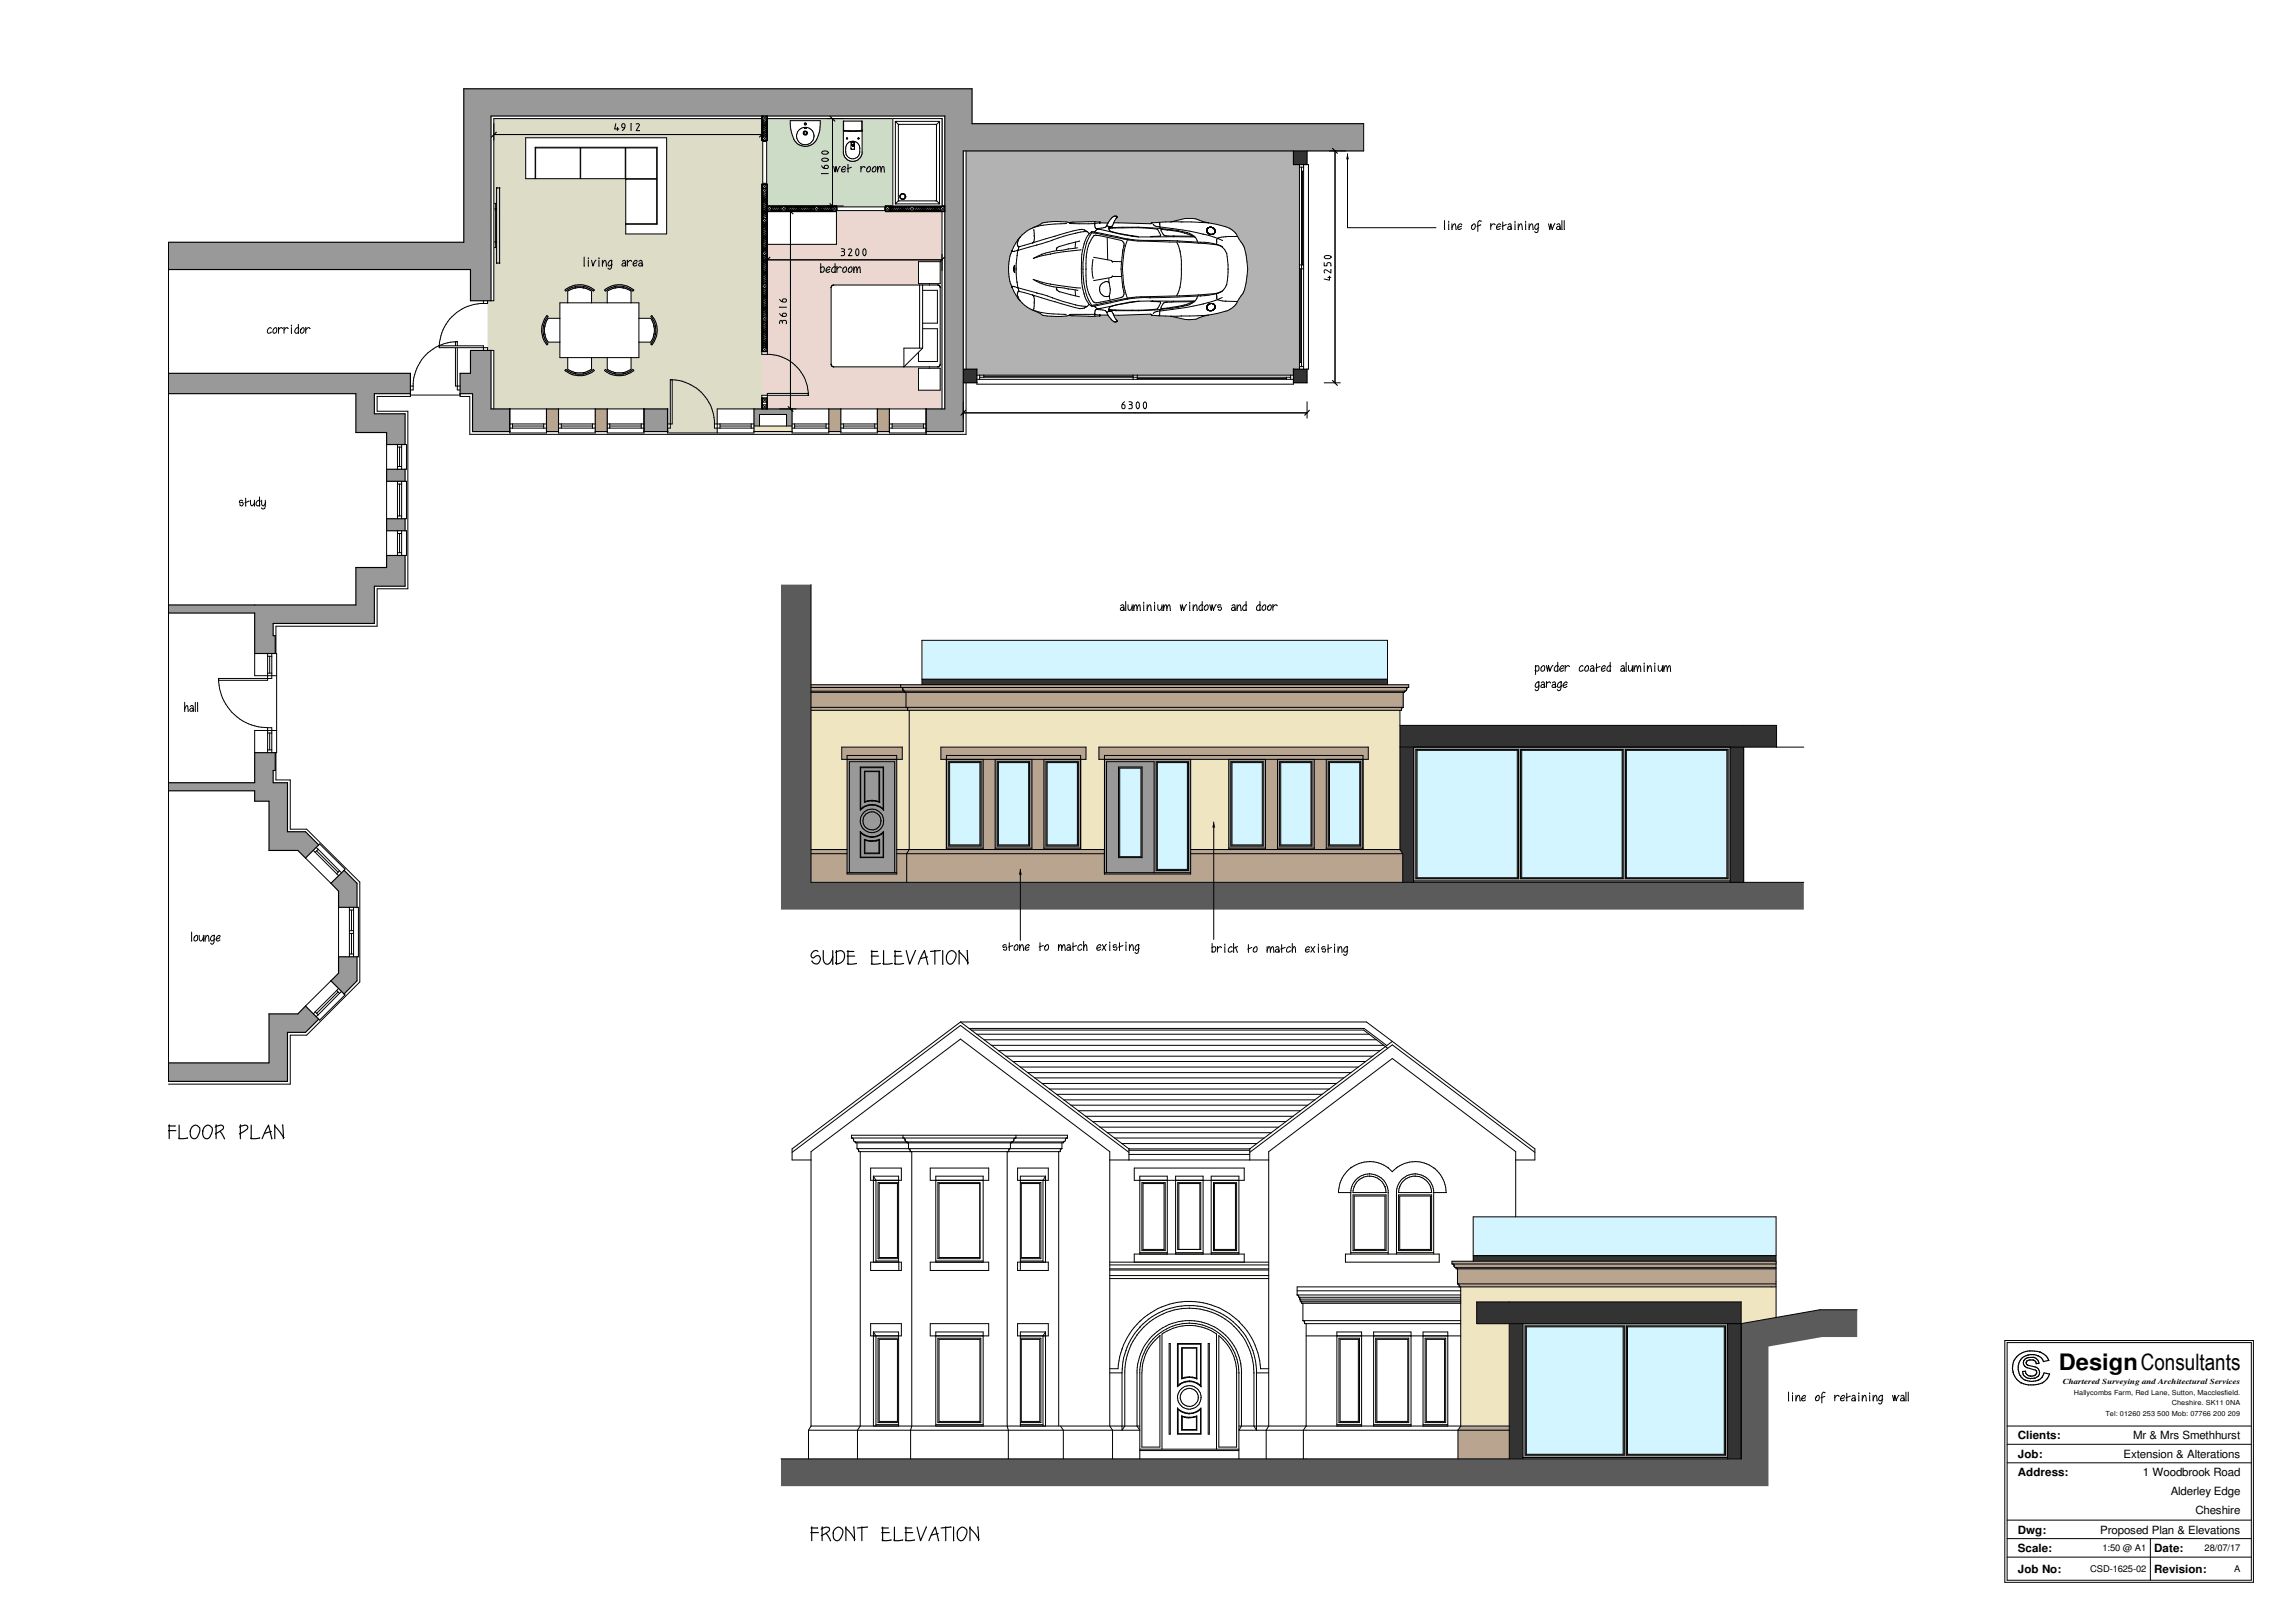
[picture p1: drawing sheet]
<svg xmlns="http://www.w3.org/2000/svg" width="841mm" height="594mm" viewBox="0 0 841 594" stroke-linecap="round" stroke-linejoin="round" font-family="sans-serif">
<defs><g id="words">
<text font-size="8.3" x="754.5" y="501.8">DesignConsultants</text>
<g font-size="4.1">
<text x="739.5" y="527.1">Clients:</text>
<text x="781.7" y="527.1">Mr &amp; Mrs Smethhurst</text>
<text x="739.5" y="533.9">Job:</text>
<text x="778.2" y="533.9">Extension &amp; Alterations</text>
<text x="739.5" y="540.7">Address:</text>
<text x="785.3" y="540.7">1 Woodbrook Road</text>
<text x="795.5" y="547.6">Alderley Edge</text>
<text x="804.5" y="554.7">Cheshire</text>
<text x="739.5" y="561.7">Dwg:</text>
<text x="769.6" y="561.7">Proposed Plan &amp; Elevations</text>
<text x="739.5" y="568.4">Scale:</text>
<text x="789.5" y="568.4">Date:</text>
<text x="739.5" y="576">Job No:</text>
<text x="789.5" y="576">Revision:</text>
</g>
<g font-size="3.4">
<text x="770.5" y="568.1">1:50 @ A1</text>
<text x="807.9" y="568.1">28/07/17</text>
<text x="765.9" y="575.7">CSD-1625-02</text>
<text x="818.7" y="575.7">A</text>
</g>
<text font-size="2.8" x="755.9" y="506.8">Chartered Surveying and Architectural Services</text>
<g font-size="2.5">
<text x="760" y="510.8">Hallycombs Farm, Red Lane, Sutton, Macclesfield.</text>
<text x="795.9" y="514.8">Cheshire. SK11 0NA</text>
<text x="771.6" y="518.8">Tel: 01260 253 500 Mob: 07766 200 209</text>
</g>
</g></defs>
<path d="M337.8 248.8h170.7v2h-170.7z" fill-rule="evenodd" fill="#333"/>
<path d="M337.8 234.5h170.7v14.3h-170.7z" fill-rule="evenodd" fill="#d3f5ff"/>
<g fill="#5b5b5b">
<path d="M286.2 214.1h11v109.1h363.8v10h-374.8z" fill-rule="evenodd"/>
<path d="M286.2 534.3h351.9v-49.5l28.8-5.1h13.7v10h-12.9l-19.6 3.5v51.1h-361.9z" fill-rule="evenodd"/>
</g>
<g fill="#b9a58f">
<path d="M332 253.6h182.2v5.5h-182.2z" fill-rule="evenodd"/>
<path d="M344.8 273.6h53.2v4.5h-2v-1.4h-49.2v1.4h-2z" fill-rule="evenodd"/>
<path d="M346.8 276.7h49.2v1.4h-49.2z" fill-rule="evenodd"/>
<path d="M297.2 312.7h13.2v7.4h18.2v-7.4h3.7v10.5h-35.1z" fill-rule="evenodd"/>
<path d="M297.2 311.1h13.2v1.6h-13.2z" fill-rule="evenodd"/>
<path d="M328.6 311.1h4.6l-.9 1.6h-3.7z" fill-rule="evenodd"/>
<path d="M402.7 273.6h98.7v4.5h-1.9v-1.4h-94.8v1.4h-2z" fill-rule="evenodd"/>
<path d="M404.7 276.7h94.8v1.4h-94.8z" fill-rule="evenodd"/>
<path d="M297.2 253.6h34.8v5.5h-34.8z" fill-rule="evenodd"/>
<path d="M297.2 259.1h35.1l.3 1.1h-35.4z" fill-rule="evenodd"/>
<path d="M332.1 259.1h182.1l-.4 .1-.2 1h-181v-.8z" fill-rule="evenodd"/>
<path d="M297.2 253.2h34.3v.4h-34.3z" fill-rule="evenodd"/>
<path d="M331.5 253.2h183.2v.4h-183.2z" fill-rule="evenodd"/>
<path d="M330.2 251.8h185.9l-.5 .2a1.01 1.01 0 0 1-.9 1.2h-183.5l-.5-1.3z" fill-rule="evenodd"/>
<path d="M297.2 251.8l33.5 .2a1.02 1.02 0 0 0 .8 1.2h-34.3z" fill-rule="evenodd"/>
<path d="M297.2 250.8h32.9v1h-32.9z" fill-rule="evenodd"/>
<path d="M330.1 250.8h186.1v1h-186.1z" fill-rule="evenodd"/>
<path d="M308.5 273.6h22.2v4.5h-2.1v-1.4h-18.2v1.4h-1.9z" fill-rule="evenodd"/>
<path d="M310.4 276.7h18.2v1.4h-18.2z" fill-rule="evenodd"/>
</g>
<g fill="#f0e5c1">
<path d="M333.2 260.2h179.8v50.9h-13.5v-33h1.9v-4.5h-98.7v4.5h2v33h-8.7v-33h2v-4.5h-53.2v4.5h2v33h-13.6z" fill-rule="evenodd"/>
<path d="M297.2 260.2h36v50.9h-4.6v-33h2.1v-4.5h-22.2v4.5h1.9v33h-13.2z" fill-rule="evenodd"/>
</g>
<g fill="#999">
<path d="M310.4 278.1h18.2v41.5h-.7v-40.6h-16.6v40.6h-.9z" fill-rule="evenodd"/>
<path d="M311.3 279h16.6v40.6h-16.6z" fill-rule="evenodd"/>
<path d="M310.4 319.6h18.2v.5h-18.2z" fill-rule="evenodd"/>
</g>
<g fill="#b9a58f">
<path d="M200.3 149.8h4.4v8.3h-4.4z" fill-rule="evenodd"/>
<path d="M218.1 149.8h4.4v8.3h-4.4z" fill-rule="evenodd"/>
<path d="M303.7 149.8h4.4v8.3h-4.4z" fill-rule="evenodd"/>
<path d="M321.5 149.8h4.4v8.3h-4.4z" fill-rule="evenodd"/>
</g>
<path d="M276.3 156h14v2.1h-14z" fill-rule="evenodd" fill="#f0e5c1"/>
<path d="M276.3 149.8h14v6.2h-2.1v-4.2h-9.9v4.2h-2z" fill-rule="evenodd" fill="#999"/>
<path d="M246.3 139.1a16.3 16.3 0 0 1 15.5 17.7h1v1.8h-18.2v-1.8h1v-1.5h.7z" fill-rule="evenodd" fill="#dcdcc7"/>
<g fill="#ebd7cf">
<path d="M281.2 89.5h25.3v-12h38.7v72.3h-64v-5h15a15 15 0 0 0-15-15z" fill-rule="evenodd"/>
<path d="M279.2 129.8a15.4 15.4 0 0 1 15.6 8.5l.8 2.2 .6 3.6h-15v.7h-2z" fill-rule="evenodd"/>
</g>
<path d="M354 55.3h120v5h2.2v74.9h-2.2v2.2h-116v-2.2h-4z" fill-rule="evenodd" fill="#b2b2b2"/>
<path d="M181 43.4h98.2v106.4h-16.4v5.5h-1a16 16 0 0 0-16.2-16.2v16.2h-1v-5.5h-63.6v-21.4h-2.3v-18.2h2.3z" fill-rule="evenodd" fill="#dcdcc7"/>
<g fill="#999">
<path d="M61.8 88.7h108.2v-56.2h186.2v12.8h143.5v10h-146.7v102.8h-13.6v-8.3h6.8v-107.3h-166.3v67.7h-7.5v-11.5h-110.6z" fill-rule="evenodd"/>
<path d="M61.8 136.7h88.6v7.5h-13.2v7.4h11.2v11.2h-6.7v-4.4h-11.3v-14.2h-68.6z" fill-rule="evenodd"/>
<path d="M172.4 128.4h7.5v21.4h6.9v8.3h-13.6v-13.9h-4.6v-7.5h3.8z" fill-rule="evenodd"/>
<path d="M236 149.8h8.6v8.3h-8.6z" fill-rule="evenodd"/>
<path d="M61.8 221.6h68.6v-13.7h11.3v-4.4h6.7v11.2h-11.2v13.6h-37.1v4.5h.8v6.6h-7.6v-14.9h-31.5z" fill-rule="evenodd"/>
<path d="M141.7 190h6.7v4.4h-6.7z" fill-rule="evenodd"/>
<path d="M141.7 171.9h6.7v4.4h-6.7z" fill-rule="evenodd"/>
<path d="M61.8 286.7h31.5v-11h7.6v6.5h-.8v4.5h5.3v17.9h6.6l4.8 4.9-4.8 4.8-2.8-2.8h-10.6v-18h-5.3v-3.9h-31.5z" fill-rule="evenodd"/>
<path d="M121.3 323.5l4.8-4.7 4.7 4.7v8.8h-6.7v-5.9z" fill-rule="evenodd"/>
<path d="M61.8 389.3h36.8v-18h10.6l2.8-2.8 4.8 4.8-4.8 4.8h-6.6v18h-43.6z" fill-rule="evenodd"/>
<path d="M124.1 350.4h6.7v8.8l-4.7 4.9-4.8-4.9 2.8-2.8z" fill-rule="evenodd"/>
</g>
<g fill="#d3f5ff">
<path d="M539.9 445.7h111v14.2h-111z" fill-rule="evenodd"/>
<path d="M559.3 486h35.5v46.6h-35.5z" fill-rule="evenodd"/>
<path d="M596.4 486h35.5v46.6h-35.5z" fill-rule="evenodd"/>
</g>
<g fill="#999">
<path d="M558.1 484.8h75v49h-75l36.7-1.2h-35.5v-46.6h35.5v46.6h37.1h-35.5v-46.6h35.5v46.6h-37.1l-36.7 1.2z" fill-rule="evenodd"/>
<path d="M558.1 533.8h75v.5h-75z" fill-rule="evenodd"/>
</g>
<g fill="#b9a58f">
<path d="M534.3 523.8h18.8v10.5h-18.8z" fill-rule="evenodd"/>
<path d="M535.3 522.3h17.8v1.5h-18.8z" fill-rule="evenodd"/>
<path d="M534.1 464.7h116.8v5.5h-116.8z" fill-rule="evenodd"/>
<path d="M534.1 470.2h116.8v1.1h-116.2l-.2-1z" fill-rule="evenodd"/>
<path d="M532.2 463h118.7v1.3h-117.6l-.6-1.3z" fill-rule="evenodd"/>
<path d="M532.1 461.9h118.8v1.1h-118.8z" fill-rule="evenodd"/>
<path d="M533.6 464.3h117.3v.4h-117.3z" fill-rule="evenodd"/>
</g>
<g fill="#333">
<path d="M539.9 459.9h111v2h-111z" fill-rule="evenodd"/>
<path d="M541.1 476.8h97v57.5h-5v-49.5h-92z" fill-rule="evenodd"/>
<path d="M553.1 484.8h5v49.5h-5z" fill-rule="evenodd"/>
</g>
<g fill="#f0e5c1">
<path d="M535.3 471.3h115.6v11.2l-12.8 2.3v-8h-97v8h12v37.5h-17.8z" fill-rule="evenodd"/>
<path d="M436.3 278.1h14v33h-14z" fill-rule="evenodd"/>
</g>
<g fill="#b9a58f">
<path d="M332.3 312.7h72.4v7.4h31.6v-7.4h77.7v10.5h-181.7z" fill-rule="evenodd"/>
<path d="M333.2 311.1h71.5v1.6h-72.4z" fill-rule="evenodd"/>
<path d="M436.3 311.1h76.7l1 1.6h-77.7z" fill-rule="evenodd"/>
<path d="M360.3 278.1h4.4v33h-4.4z" fill-rule="evenodd"/>
<path d="M378.1 278.1h4.5v33h-4.5z" fill-rule="evenodd"/>
<path d="M463.7 278.1h4.4v33h-4.4z" fill-rule="evenodd"/>
<path d="M481.6 278.1h4.4v33h-4.4z" fill-rule="evenodd"/>
</g>
<g fill="#999">
<path d="M346.8 278.1h13.5v32.5h-13.5l12.3-1.1h-11.1v-30.2h11.1v30.2l-12.3 1.1z" fill-rule="evenodd"/>
<path d="M364.7 278.1h13.4v32.5h-13.4l1.2-1.1v-30.2h11.1v30.2h-11.1l-1.2 1.1z" fill-rule="evenodd"/>
<path d="M382.6 278.1h13.4v32.5h-13.4l1.1-1.1v-30.2h11.1v30.2h-11.1l-1.1 1.1z" fill-rule="evenodd"/>
<path d="M404.7 278.1h31.6v41.5h-13.4v-40.6h-17.4l18.6 39.4v-39.1h11v39.1h-11l-18.6-39.4v40.6h-.8z" fill-rule="evenodd"/>
<path d="M405.5 279h17.4v40.6h-17.4l12.6-5.8h-7.8v-32.5h7.8v32.5l-12.6 5.8z" fill-rule="evenodd"/>
<path d="M450.3 278.1h13.4v32.5h-13.4l1.2-1.1v-30.2h11.1v30.2h-11.1l-1.2 1.1z" fill-rule="evenodd"/>
<path d="M468.1 278.1h13.5v32.5h-13.5l1.2-1.1v-30.2h11.1v30.2h-11.1l-1.2 1.1z" fill-rule="evenodd"/>
<path d="M486 278.1h13.5v32.5h-13.5l1.2-1.1v-30.2h11.1v30.2h-11.1l-1.2 1.1z" fill-rule="evenodd"/>
<path d="M346.8 310.6h13.5v.5h-13.5z" fill-rule="evenodd"/>
<path d="M364.7 310.6h13.4v.5h-13.4z" fill-rule="evenodd"/>
<path d="M382.6 310.6h13.4v.5h-13.4z" fill-rule="evenodd"/>
<path d="M404.7 319.6h31.6v.5h-31.6z" fill-rule="evenodd"/>
<path d="M450.3 310.6h13.4v.5h-13.4z" fill-rule="evenodd"/>
<path d="M468.1 310.6h13.5v.5h-13.5z" fill-rule="evenodd"/>
<path d="M486 310.6h13.5v.5h-13.5z" fill-rule="evenodd"/>
</g>
<g fill="#d3f5ff">
<path d="M348 279.3h11.1v30.2h-11.1z" fill-rule="evenodd"/>
<path d="M365.9 279.3h11.1v30.2h-11.1z" fill-rule="evenodd"/>
<path d="M383.7 279.3h11.1v30.2h-11.1z" fill-rule="evenodd"/>
<path d="M410.3 281.3h7.8v32.5h-7.8z" fill-rule="evenodd"/>
<path d="M424.1 279.3h11v39.1h-11z" fill-rule="evenodd"/>
<path d="M451.5 279.3h11.1v30.2h-11.1z" fill-rule="evenodd"/>
<path d="M469.3 279.3h11.1v30.2h-11.1z" fill-rule="evenodd"/>
<path d="M487.2 279.3h11.1v30.2h-11.1z" fill-rule="evenodd"/>
</g>
<path d="M281.2 43.4h46v32h-2.7v2.1h-18v-2.1l17.7 .4h-17.4v1.3h17.4v-1.3l-43.2-8.7v-15.3h-1.5v15.3h1.5l43.2 8.7-17.7-.4h-25.3v-7.9h-2v-16h2z" fill-rule="evenodd" fill="#ccdcc7"/>
<g fill="#999">
<path d="M518 273.6h116v49.1h-116l38-1.2h-36.7v-46.7h36.7v46.7h38.5h-36.9v-46.7h36.9v46.7h38.3h-36.8v-46.7h36.8v46.7h-76.8l-38 1.2z" fill-rule="evenodd"/>
<path d="M518 322.7h116v.5h-116z" fill-rule="evenodd"/>
</g>
<g fill="#d3f5ff">
<path d="M519.3 274.8h36.7v46.7h-36.7z" fill-rule="evenodd"/>
<path d="M557.6 274.8h36.9v46.7h-36.9z" fill-rule="evenodd"/>
<path d="M596 274.8h36.8v46.7h-36.8z" fill-rule="evenodd"/>
</g>
<g fill="#333">
<path d="M513 265.7h138v7.9h-138z" fill-rule="evenodd"/>
<path d="M634 273.6h5v49.6h-5z" fill-rule="evenodd"/>
<path d="M513 273.6h5v49.6h-4v-10.5l-1-1.6z" fill-rule="evenodd"/>
<path d="M474 135.2h5v5h-5z" fill-rule="evenodd"/>
<path d="M353 135.2h5v5h-5z" fill-rule="evenodd"/>
<path d="M474 55.3h5v5h-5z" fill-rule="evenodd"/>
</g>
<g fill="none" stroke="#000" stroke-width=".37">
<path d="M181 49.3h98.2M225.7 45.3l-.5 1.9h1.6M226.3 46.7v1.1M229 46.8l-1.1-.3v-.9l.7-.3a1.57 1.57 0 0 1-.6 2.5M231.3 45.3v2.5M233.1 45.5l.9-.2 .3 .3-1.2 2.2h1.3M279.2 43.4h-98.2v66.8h-1.1M279.2 45.3v6M279.4 42.5v9M279.4 51.5h1.6M279.4 51.5l1.6-1.5h-1.6l1.6 1.5M279.4 42.5l1.6 1.4h-1.6l1.6-1.4"/>
<path d="M279.4 42.5h1.6M279.5 51.8h1.5v15.3h-1.5zM279.9 49.1h1.1M279.9 45l.7 .3 .4-.2M279.9 48.9h1.1M279.9 48.3h1.1M279.9 47.2h1.1M279.9 46.7l.7 .2 .4-.2M279.9 46.5h1.1M279.9 45.9h1.1M279.9 45.6h1.1M279.9 44.9h1.1"/>
<path d="M279.9 44.3h1.1M279.9 46.7l-.5 .3 .5 .2M279.9 49.1l-.5 .3 .5 .3M279.9 48.3l-.5 .3 .5 .3M279.9 47.5l-.5 .3 .5 .3M279.9 45.9l-.5 .2 .5 .4M279.9 45l-.5 .4 .5 .2M279.9 44.3l-.5 .2 .5 .4M281 42.5v9M281 49.8h.1M281 49.6l-.4-.2-.7 .3M281 48.9h.1"/>
<path d="M281 48.2h.1M281 48l-1.1 .1M281 46.6h.1M281 45.8h.1M281 45h.1M281 44.2h.1M281 47.4l-.3 .3-.8-.2M281.2 43.4h64v32M301.2 58.3a1.65 1.65 0 0 1 2.4 .2l-.6 .6h-1.3l-.5-.3zM301.2 55.7a1.63 1.63 0 0 1 2.4 .2l-.6 .6h-1.3l-.5-.4zM303.6 58.5h.1M303.6 55.9h.1"/>
<path d="M305.1 43.4v32M354 55.3v79.9M487.2 55.3h6M489.2 55.3v84.9M493.8 56.3v27.1h32.4M499.7 45.3v10M181.2 74.5h.4v1.9M181.6 76.9v11.5M182 76.4h-.5v.5h.5M182 68.9h.1M183.1 68.8v27.6M183.1 68.9h.1"/>
<path d="M183.2 68.8h-1.2v27.6h1.2M279.4 67.5v61.3M279.4 69l1.6 1.4h-1.6l1.6-1.4M279.4 69h1.6M279.4 67.5h1.6M279.4 67.5l1.6 1.5M279.9 79h1.1M279.9 78.7h1.1M279.9 78.1h1.1M279.9 77.4h1.1M279.9 77.1h1.1M279.9 76.5l1.1 .1"/>
<path d="M279.9 75.8h1.1M279.9 75.5h1.1M279.9 74.9l.7 .3 .4-.2M279.9 74.8h1.1M279.9 74.2h1.1M279.9 73.9h1.1M279.9 73.4h1.1M279.9 73.2h1.1M279.9 72.6h1.1M279.9 71.8h1.1M279.9 71.5h1.1M279.9 79l-.5 .2 .5 .4"/>
<path d="M279.9 78.1l-.5 .4 .5 .2M279.9 77.4l-.5 .2 .5 .4M279.9 76.5l-.5 .4 .5 .2M279.9 75.8l-.5 .2 .5 .4M279.9 74.9l-.5 .4 .5 .2M279.9 74.2l-.5 .2 .5 .4M279.9 73.4l-.5 .3 .5 .2M279.9 72.6l-.5 .3 .5 .3M279.9 71.8l-.5 .3 .5 .3M279.9 71l-.5 .3 .5 .2M281 67.5v61.3M281 79.7h.1"/>
<path d="M281 79.5l-.4-.2-.7 .3M281 78.8h.1M281 78.1h.1M281 77.9l-.4-.2-.7 .3M281 77.2h.1M281 76.5h.1M281 76.3l-1.1 .1M281 75.7h.1M281 74.8h.1M281 74.1h.1M281 73.2h.1M281 72.5h.1"/>
<path d="M281 72.3l-.4-.2-.7 .3M281 71.6h.1M281 67.5l-1.6 1.5M281 70.9l-.1 .2-1-.1M281.2 77.2h25.3M281.2 75.7h25.3M281.2 75.7l1.5 1.5v-1.5l-1.5 1.5M281.2 75.7v1.5M283 75.7l.2 .4M283.1 76.9h.1M283.1 76.9l.1 .3M283.2 76.1h.1"/>
<path d="M283.2 76.1l-.1 .8M283.5 76.1h.1M283.5 76.1l.2 .8M283.7 76.9h.1M283.7 76.9l-.2 .3M283.7 75.7l-.2 .4M283.8 75.7l.3 .4M283.9 76.9h.1M283.9 76.9l.2 .3M284.1 76.1h.2M284.1 76.1l-.2 .8M284.5 76.9h.3"/>
<path d="M284.5 76.9l-.2 .3M284.8 76.1l-.2-.4-.3 .2 .2 1M284.8 76.1h.1M284.8 76.1v1.1M285.1 76.1h.1M285.1 76.1l.3-.4 .3 .4M285.1 76.1l.2 .8M285.3 76.9l-.2 .3M285.3 76.9h.1M285.5 76.9h.1M285.5 76.9l.2 .3M285.7 76.1h.2"/>
<path d="M285.7 76.1l-.2 .8M285.7 77.5h6M286.1 76.9l-.2 .3M286.1 76.9h.1M286.2 75.7l-.3 .2 .2 1M286.5 75.7v1.5l1.5-1.5v1.5zM288 75.7l.3 .4M288.1 76.9h.1M288.1 76.9l.2 .3M288.3 76.1h.3M288.3 76.1l-.2 .8M288.7 76.9l-.1 .3"/>
<path d="M288.7 76.9h.3M288.9 76.9l.2 .3M289.1 76.1h.1M289.1 76.1l-.2 .8M289.1 76.1l-.3-.4-.3 .2 .2 1M289.3 76.1l.3-.4 .3 .4M289.3 76.1h.1M289.3 76.1l.2 .8M289.5 76.9h.1M289.5 76.9l-.2 .3M289.7 77.5v72.3M289.8 76.9h.1"/>
<path d="M289.8 76.9v.3M289.9 76.1h.3M289.9 76.1l-.1 .8M290.3 76.9h.1M290.3 76.9l-.1 .3M290.5 76.9h.1M290.5 76.9l.2 .3M290.7 76.1h.1M290.7 76.1l-.2 .8M290.7 76.1l-.3-.4-.3 .2 .2 1M290.9 76.1h.1M290.9 76.1l.3-.4 .3 .4"/>
<path d="M290.9 76.1l.2 .8M291.1 76.9h.3M291.1 76.9l-.2 .3M291.5 76.1h.3M291.5 76.1l-.2 .8 .2 .3M291.9 76.9h.1M291.9 76.9l-.2 .3M292.1 76.9h.1M292.1 76.9l.2 .3M292.3 76.1h.1M292.3 76.1l-.2 .8M292.3 76.1l-.3-.4-.3 .2 .2 1"/>
<path d="M292.6 76.1l.2-.4 .3 .4M292.6 76.1h.1M292.6 76.1l.1 .8M292.7 76.9h.3M292.7 76.9l-.1 .3M293.1 76.1h.3M293.1 76.1l-.2 .8 .2 .3M293.5 76.9l-.2 .3M293.5 76.9h.1M293.7 76.9h.1M293.7 76.9l.2 .3M293.9 76.1h.1"/>
<path d="M293.9 76.1l-.2 .8M293.9 76.1l-.2-.4-.4 .2 .2 1M294.2 76.1h.1M294.2 76.1l.2-.4 .3 .4M294.2 76.1l.1 .8M294.3 76.9l-.1 .3M294.3 76.9h.3M294.5 76.9l.2 .3M294.7 76.1h.1M294.7 76.1l-.2 .8M294.9 76.1l.3-.4 .3 .4M294.9 76.1h.1"/>
<path d="M294.9 76.1l.2 .8M295.1 76.9h.1M295.1 76.9l-.2 .3M295.3 76.9h.1M295.3 76.9l.2 .3M295.5 76.1h.3M295.5 76.1l-.2 .8M295.9 76.9l-.1 .3M295.9 76.9h.3M296.3 76.1h.1M296.3 76.1v1.1M296.3 76.1l-.3-.4-.3 .2 .2 1"/>
<path d="M296.5 76.1h.1M296.5 76.1l.3-.4 .3 .4M296.5 76.1l.2 .8M296.7 76.9h.1M296.7 76.9l-.2 .3M297 76.9h.1M297 76.9v.3M297.1 76.1h.3M297.1 76.1l-.1 .8M297.5 76.9l-.1 .3M297.5 76.9h.1M297.7 76.9h.1"/>
<path d="M297.7 76.9l.2 .3M297.9 76.1h.1M297.9 76.1l-.2 .8M297.9 76.1l-.3-.4-.3 .2 .2 1M298.1 76.1h.1M298.1 76.1l.2 .8M298.3 76.9h.1M298.3 76.9l-.2 .3M298.4 75.7l-.3 .4M298.5 75.7v1.5l1.5-1.5v1.5zM300.1 75.7l.2 .4M300.2 76.9h.1"/>
<path d="M300.2 76.9l.1 .3M300.3 76.1h.1M300.3 76.1l-.1 .8M300.6 76.1l.2-.4 .4 .4M300.6 76.1h.1M300.6 76.1l.2 .8M300.8 76.9h.1M300.8 76.9l-.2 .3M301 76.9h.1M301 76.9l.1 .3M301 63.6h2.6M301.1 60.7a1.57 1.57 0 0 0 2.5 .7l-.2-.7-.9-.2-.5 .6 .1 .5"/>
<path d="M301.2 76.1h.2M301.2 76.1l-.2 .8M301.5 76.9l-.1 .3M301.5 76.9h.1M301.8 76.9h.1M301.8 76.9l.1 .3M301.9 76.1h.1M301.9 76.1l-.1 .8M301.9 76.1l-.2-.4-.3 .2 .1 1M302.2 76.1l.3-.4 .3 .4M302.2 76.1h.1M302.2 76.1l.2 .8"/>
<path d="M302.4 76.9l-.2 .3M302.4 76.9h.2M302.8 76.1h.2M302.8 76.1l-.3 .8 .2 .3M303 75.4h6.1M303.1 76.9h.1M303.1 76.9l-.1 .3M303.4 76.9h.1M303.4 76.9l.2 .3M303.6 76.1l-.3-.4-.3 .2 .1 1M303.6 76.1h.1M303.6 76.1l-.2 .8"/>
<path d="M303.8 76.1l.3-.4 .3 .4M303.8 76.1h.1M303.8 76.1l.2 .8M304 76.9h.2M304 76.9l-.2 .3M304.4 76.1h.3M304.4 76.1l-.2 .8 .1 .3M304.6 76.1l.1 .8M304.7 76.9h.1M304.7 76.9l-.1 .3M304.9 75.7l-.3 .4M305.5 61l.5 2 .4-2 .5 2 .2-.9 .8-1.1"/>
<path d="M306.5 75.7l-1.5 1.5v-1.5l1.5 1.5M306.5 77.5v12h-25.3M306.5 75.7v1.5M306.8 75.8h17.4v1.3h-17.4zM309.7 61.9l-1.3 .4M309.9 61.3l-.2-.3a1 1 0 0 0-1.3 .8 1 1 0 0 0 .8 1.2l.6-.4M310.8 60.2v2.8M311.9 61.3l-1.5 .6M315.6 61l-.1 2M317 61.3l-.7-.3-.8 .9M317.8 61.6h.1M318 61.3l.6-.3 .4 .3-.2 1.3a.65 .65 0 0 1-.9 .3 .65 .65 0 0 1-.3-.8z"/>
<path d="M319.8 61.6h.1M320.1 61.3l.6-.3 .3 .3-.2 1.3a.65 .65 0 0 1-.8 .3 .65 .65 0 0 1-.4-.8zM321.6 62.5l.4-1.2 .4-.3 .5 2M321.6 61l.1 2M322.9 62.5l.3-1.2 .4-.3 .4 .3 .1 1.7M324.5 77.2h21.7M324.5 75.7h21.7M324.5 75.7l1.5 1.5v-1.5l-1.5 1.5M324.5 75.7v1.5M326.2 75.7l.2 .4M326.2 76.9h.1M326.2 76.9l.2 .3"/>
<path d="M326.4 76.1h.3M326.4 76.1l-.2 .8M326.8 76.9h.3M326.8 76.9l-.1 .3M327.2 76.1h.1M327.2 76.1v1.1M327.2 76.1l-.3-.4-.3 .2 .2 1M327.4 76.1h.1M327.4 76.1l.3-.4 .3 .4M327.4 76.1l.2 .8M327.6 76.9h.1M327.6 76.9l-.2 .3"/>
<path d="M327.9 76.9h.1M327.9 76.9l.1 .3M328 76.1h.3M328 76.1l-.1 .8M328.4 76.9h.3M328.4 76.9l-.1 .3M328.8 76.1h.1M328.8 76.1v1.1M328.8 76.1l-.3-.4-.3 .2 .2 1M329 76.1h.1M329 76.1l.3-.4 .3 .4M329 76.1l.2 .8"/>
<path d="M329.2 76.9h.1M329.2 76.9l-.2 .3M329.5 76.9h.1M329.5 76.9l.1 .3M329.6 76.1h.3M329.6 76.1l-.1 .8M330 76.9h.1M330 76.9l-.1 .3M330.2 76.9h.1M330.2 76.9l.2 .3M330.4 76.1h.1M330.4 76.1l-.2 .8"/>
<path d="M330.4 76.1l-.3-.4-.3 .2 .2 1M330.7 76.1l.2-.4 .3 .4M330.7 76.1h.1M330.7 76.1l.1 .8M330.8 76.9h.3M330.8 76.9l-.1 .3M331.2 76.1h.3M331.2 76.1l-.2 .8 .2 .3M331.6 76.9l-.2 .3M331.6 76.9h.1M331.8 76.9h.1M331.8 76.9l.2 .3"/>
<path d="M332 76.1h.1M332 76.1l-.2-.4-.4 .2 .2 1M332 76.1l-.2 .8M332.3 76.1l.2-.4 .4 .4M332.3 76.1h.1M332.3 76.1l.1 .8M332.4 76.9l-.1 .3M332.4 76.9h.3M332.9 76.1h.2M332.9 76.1l-.3 .8 .2 .3M333.2 76.9h.1M333.2 76.9l-.2 .3"/>
<path d="M333.4 75.7l-.4 .2 .2 1M333.4 75.7v1.5l1.6-1.5v1.5zM335.1 75.7l.2 .4M335.1 76.9h.1M335.1 76.9l.2 .3M335.3 76.1h.1M335.3 76.1l-.2 .8M335.6 76.1h.1M335.6 76.1l.2-.4 .4 .4M335.6 76.1l.1 .8M335.7 76.9h.3M335.7 76.9l-.1 .3"/>
<path d="M336.2 76.1h.2M336.2 76.1l-.3 .8 .2 .3M336.5 76.9h.1M336.5 76.9l-.2 .3M336.7 76.9h.1M336.7 76.9l.2 .3M336.9 76.1h.1M336.9 76.1l-.2 .8M336.9 76.1l-.2-.4-.4 .2 .2 1M337.2 76.1h.1M337.2 76.1l.2-.4 .4 .4M337.2 76.1l.1 .8"/>
<path d="M337.3 76.9h.3M337.3 76.9l-.1 .3M337.8 76.1h.2M337.8 76.1l-.3 .8 .2 .3M338.1 76.9l-.2 .3M338.1 76.9h.1M338.4 76.9h.1M338.4 76.9l.1 .3M338.5 76.1h.1M338.5 76.1l-.1 .8M338.5 76.1l-.2-.4-.4 .2 .2 1M338.8 76.1h.1"/>
<path d="M338.8 76.1l.2-.4 .3 .4M338.8 76.1l.1 .8M338.9 76.9h.3M338.9 76.9l-.1 .3M339.1 76.9l.2 .3M339.3 76.1h.1M339.3 76.1l-.2 .8M339.5 76.1h.1M339.5 76.1l.3-.4 .3 .4M339.5 76.1l.2 .8M339.7 76.9h.1M339.7 76.9l-.2 .3"/>
<path d="M340 76.9h.1M340 76.9l.1 .3M340.1 76.1h.3M340.1 76.1l-.1 .8M340.3 76.1l.3-.4 .3 .4M340.3 76.1l.3 .8M340.6 76.9h.2M340.6 76.9l-.2 .3M340.9 76.1h.1M340.9 76.1v1.1M341.1 76.1h.1M341.1 76.1l.3-.4 .3 .4"/>
<path d="M341.1 76.1l.2 .8M341.3 76.9h.1M341.3 76.9l-.2 .3M341.6 76.9h.1M341.6 76.9l.1 .3M341.7 76.1h.3M341.7 76.1l-.1 .8M342.1 76.9h.1M342.1 76.9l-.1 .3M342.3 76.9h.1M342.3 76.9l.2 .3M342.5 76.1h.1"/>
<path d="M342.5 76.1l-.2 .8M342.5 76.1l-.2-.4-.4 .2 .2 1M342.8 76.1h.1M342.8 76.1l.2-.4 .4 .4M342.8 76.1l.1 .8M342.9 76.9h.3M342.9 76.9l-.1 .3M343.4 76.1h.2M343.4 76.1l-.3 .8 .2 .3M343.7 76.9h.1M343.7 76.9l-.2 .3M343.9 76.9h.1"/>
<path d="M343.9 76.9l.2 .3M344.1 76.1h.1M344.1 76.1l-.2 .8M344.1 76.1l-.2-.4-.4 .2 .2 1M344.4 76.1h.1M344.4 76.1l.1 .8M344.5 76.9h.1M344.5 76.9l-.1 .3M344.6 75.7l-.2 .4M345.2 77.5v72.3M346.2 75.7v1.5M346.2 75.7l-1.5 1.5v-1.5l1.5 1.5"/>
<path d="M476.2 60.3v74.9M476.2 61.2h1.5M477 61.2v73.1M477 62.7h.7M477.3 62.7v34.3M477.7 60.3v74.9M479 60.3h.5v74.9h-.5M61.8 88.7v307.4M181.6 88.8v1.9h-.4M182 96.3h.1M182 88.4h-.5v.4h.5M214.1 94.1v3.4"/>
<path d="M215.6 95.3l.1 2.2M215.6 94.4l.1 .3M216.8 95.3l.5 2.2 1.1-2.2M219.5 95.3l.1 2.2M219.5 94.4l.1 .3M220.8 96.9l.5-1.2 .4-.4 .3 .4 .3 1.8M220.8 95.3v2.2M224.1 95.3v2.2a.95 .95 0 0 1-.7 1.1l-.6-.4M224.1 95.3h.1M224.2 95.7l-.1-.3a1.14 1.14 0 0 0-1.2 .8 1.14 1.14 0 0 0 .4 1.3l1-.7M228 95.7l.7-.4 .4 .2 .2 2M229.2 96.7l-.5-.4-.5 .1-.3 .6 .4 .5 1.1-.5"/>
<path d="M230 95.3l-.1 2.2M231.5 95.7l-.8-.3-.8 .9M233.4 96.3l-1.4 .5M233.5 95.7l-.2-.3a1.05 1.05 0 0 0-1.3 .8 1.05 1.05 0 0 0 .8 1.3l.6-.5M234.1 95.7l.7-.4 .3 .2 .2 2M235.3 96.7l-.5-.4-.5 .1-.3 .8 .7 .3 .9-.5M235.3 97.5h.1M279.4 80h1.6l-1.6 1.5h1.6zM279.9 99.3h1.1M279.9 99.1h1.1M279.9 98.5l.7 .2 .4-.1M279.9 98.3h1.1"/>
<path d="M279.9 97.5h1.1M279.9 96.9l.7 .2 .4-.2M279.9 96.7h1.1M279.9 96.1h1.1M279.9 95.8h1.1M279.9 95.3h1.1M279.9 95.1h1.1M279.9 94.5h1.1M279.9 93.7h1.1M279.9 91.9h1.1M279.9 91.3l.7 .1M279.9 91.1h1.1"/>
<path d="M279.9 90.5h1.1M279.9 90.3h1.1M279.9 89.7l.7 .2 .4-.2M279.9 89.5h1.1M279.9 88.9h1.1M279.9 88.6h1.1M279.9 88.1h1.1M279.9 87.9h1.1M279.9 87.3h1.1M279.9 86.5h1.1M279.9 86.3h1.1M279.9 85.7h1.1"/>
<path d="M279.9 84.9h1.1M279.9 84.7h1.1M279.9 84.1l1.1 .1M279.9 83.3h1.1M279.9 83.1h1.1M279.9 82.5l.7 .2 .4-.2M279.9 82.3h1.1M279.9 81.7h1.1M279.9 99.3l-.5 .3 .5 .3M279.9 98.5l-.5 .3 .5 .3M279.9 97.7l-.5 .3 .5 .3M279.9 96.9l-.5 .3 .5 .3"/>
<path d="M279.9 96.1l-.5 .3 .5 .3M279.9 95.3l-.5 .3 .5 .2M279.9 94.5l-.5 .3 .5 .3M279.9 93.7l-.5 .3 .5 .3M279.9 91.3l-.5 .3 .5 .3M279.9 90.5l-.5 .3 .5 .3M279.9 89.7l-.5 .3 .5 .3M279.9 88.9l-.5 .3 .5 .3M279.9 88.1l-.5 .3 .5 .2M279.9 87.3l-.5 .3 .5 .3M279.9 86.5l-.5 .3 .5 .3M279.9 85.7l-.5 .3 .5 .3"/>
<path d="M279.9 84.9l-.5 .3 .5 .3M279.9 84.1l-.5 .3 .5 .3M279.9 83.3l-.5 .3 .5 .3M279.9 82.5l-.5 .3 .5 .3M279.9 81.7l-.5 .3 .5 .3M280.6 91.4h.1M281 93.6l-1.6-1.6h1.6l-1.6 1.6h1.6M281 100h.1M281 99.8l-1.1 .1M281 99.2h.1M281 98.4h.1M281 96.8h.1"/>
<path d="M281 96h.1M281 95.2h.1M281 94.4h.1M281 94.2l-.4-.1-.7 .2M281 91.9h.1M281 91.4h-.4M281 91.2h.1M281 90.4h.1M281 89.6h.1M281 88.8h.1M281 88h.1M281 87.2h.1"/>
<path d="M281 87l-.4-.1-.7 .2M281 86.4h.1M281 85.6h.1M281 85.4l-.4-.1-.7 .2M281 84.8h.1M281 84h.1M281 83.8l-1.1 .1M281 83.2h.1M281 82.4h.1M281 81.6h.1M281 97.6l-.3 .3-.8-.2M281.2 95.2h64"/>
<path d="M281.2 93.1v6M300.7 98.1l.9-.4a1.04 1.04 0 0 1 .5 1.2 1.04 1.04 0 0 1-1.1 .8l-.3-.3M300.8 96.5v3.3M304.1 98.6l-1.4 .5M304.2 98l-.2-.2a1.12 1.12 0 0 0-1.2 .7 1.12 1.12 0 0 0 .4 1.3l.9-.4M306 96.5l.1 3.3M306.3 98l-.3-.2a1.12 1.12 0 0 0-1.1 .7 1.12 1.12 0 0 0 .4 1.3l.8-.4M306.8 97.7l-.1 2.1M308.3 91.1l1.2 .3-.4 .7h-.5M308.3 98l-.4-.3-.4 .1-.8 .8M308.9 92.1l.6 .4v.8l-1.1 .3M309 98.4h.1"/>
<path d="M309.2 98l.4-.2a1.03 1.03 0 0 1 .7 1.1 1.03 1.03 0 0 1-1 .9l-.5-.5zM310.9 91.4a.63 .63 0 0 1 .8-.2 .63 .63 0 0 1 .3 .7l-1.1 1.7h1.3M311 98.4h.1M311.3 98l.3-.2a1.03 1.03 0 0 1 .8 1.1 1.03 1.03 0 0 1-1.1 .9l-.5-.5zM312.9 99.2l.3-1.2 .4-.3 .5 2.1M312.9 97.7l.1 2.1M313.7 91.4l.4-.3 .6 .7v1.2l-.3 .6a1.35 1.35 0 0 1-.7-2.2zM314.1 99.2l.4-1.2 .4-.3 .4 2.1M314.1 93.6h.1M316.6 91.2h.4l.4 .6v1.2l-.4 .6a1.35 1.35 0 0 1-.4-2.4zM316.8 93.6h.1M476.2 98.5h1.5"/>
<path d="M476.2 97h1.5M476.5 98.5v34.3M485.3 96.2v1.2h1v-.8l.5-.4 .7 .2 .3 1M485.3 94a1.74 1.74 0 0 1 2.5 .1l-.7 .6h-1.3l-.5-.3zM487.8 98.8l-.1 1.2-1.9-1.2-.5 .3 .1 .9M487.8 94.1h.1M529.4 80.8v3.3M530.9 82l.1 2.1M530.9 81l.1 .4M532.1 83.5l.5-1.2 .5-.3 .6 2.1M532.1 82l.1 2.1M535.5 82.9l-1.3 .4"/>
<path d="M535.6 82.3l-.1-.3a1.12 1.12 0 0 0-1.2 .8 1.12 1.12 0 0 0 .4 1.3l.8-.4M535.6 82.3h.1M539.4 82.6h.1M539.7 82.3l.6-.3 .2 .1a1.45 1.45 0 0 1-.2 1.7l-.5 .3-.4-.3-.2-.5zM542.7 82.4l-1.5 .5M542.8 81l-.6-.2-.6 .8v3.2M546.4 82l-.1 2.1M547.9 82.3l-.4-.3h-.4l-.8 .9M549.8 82.9l-1.4 .4M549.9 82.3l-.2-.3a1.12 1.12 0 0 0-1.2 .8 1.12 1.12 0 0 0 .4 1.3l.9-.4M550.7 81.3l.1 2.8M552 82.3l-1.6 .6"/>
<path d="M552.6 82.3l.6-.3 .5 .1 .1 2M553.7 83.3l-.2-.4h-.3l-.7 .8 .1 .3 .6 .1 .8-.5M555.2 82l.1 2.1M555.2 81l.1 .4M556.4 83.5l.5-1.2 .5-.3 .6 2.1M556.4 82l.1 2.1M559.1 84.1h.1M559.1 81.4h.1M559.1 81v.4M559.1 82v2.1M560.4 83.5l.5-1.2 .4-.3 .3 .3 .3 1.8M560.4 82v2.1"/>
<path d="M563.8 82l-.3 3-.5 .2-.6-.4M563.8 82.3l-.1-.3a1.14 1.14 0 0 0-1.2 .8 1.14 1.14 0 0 0 .4 1.3l1-.7M567.5 82l.5 2.1 .3-2.1 .5 2.1 1-2.1M570.5 82.3l.5-.3 .5 .1 .3 2M571.7 83.3l-.7-.4-.7 .8 .8 .4 .8-.5M572.4 80.8l.1 3.3M573.2 80.8l.1 3.3M102.1 120v2.1M104.2 120l-.1 2.1M106.8 120l.1 2.1M106.8 119l.1 .4M109.3 118.8l.1 3.3"/>
<path d="M112.1 120l-.1 2.1M279.4 116.1h1.6l-1.6 1.4h1.6zM279.9 119.9h1.1M279.9 119.3l1.1 .1M279.9 118.5h1.1M279.9 118.3h1.1M279.9 117.7l.7 .2 .4-.1M279.9 115.3h1.1M279.9 115.1h1.1M279.9 114.5l1.1 .1M279.9 113.7h1.1M279.9 113.5h1.1"/>
<path d="M279.9 112.9l.7 .2 .4-.2M279.9 112.7h1.1M279.9 112.1h1.1M279.9 111.8h1.1M279.9 111.3h.1M279.9 111.3l-.5 .3 .5 .2M279.9 111.3h1.1M279.9 111.1h1.1M279.9 110.5h1.1M279.9 109.7h1.1M279.9 109.5h1.1M279.9 108.1h1.1"/>
<path d="M279.9 107.9h1.1M279.9 107.3l1.1 .1M279.9 106.5h1.1M279.9 106.3h1.1M279.9 105.7l.7 .2 .4-.2M279.9 103.9h1.1M279.9 103h1.1M279.9 102.5h1.1M279.9 102.3h1.1M279.9 101.7h1.1M279.9 100.9h1.1M279.9 100.7h1.1"/>
<path d="M279.9 100.1l1.1 .1M279.9 119.3l-.5 .3 .5 .3M279.9 118.5l-.5 .3 .5 .3M279.9 117.7l-.5 .3 .5 .3M279.9 115.3l-.5 .3 .5 .3M279.9 114.5l-.5 .3 .5 .3M279.9 113.7l-.5 .3 .5 .3M279.9 112.9l-.5 .3 .5 .3M279.9 112.1l-.5 .3 .5 .3M279.9 110.5l-.5 .3 .5 .3M279.9 109.7l-.5 .3 .5 .3M279.9 108.9l-.5 .3 .5 .3"/>
<path d="M279.9 108.1l-.5 .3 .5 .3M279.9 107.3l-.5 .3 .5 .3M279.9 106.5l-.5 .3 .5 .3M279.9 105.7l-.5 .3 .5 .3M279.9 103.3l-.5 .2 .5 .4M279.9 102.5l-.5 .3 .5 .2M279.9 101.7l-.5 .3 .5 .3M279.9 100.9l-.5 .3 .5 .3M279.9 100.1l-.5 .3 .5 .3M281 120h.1M281 119.2h.1M281 119l-1.1 .1"/>
<path d="M281 118.4h.1M281 117.6h.1M281 105.6l-1.6-1.5h1.6l-1.6 1.5h1.6M281 116h.1M281 115.8l-.4-.1-.7 .2M281 115.1h.1M281 114.4h.1M281 114.2l-1.1 .1M281 113.6h.1M281 112.8h.1M281 112h.1M281 111.2h.1"/>
<path d="M281 110.4h.1M281 110.2l-.4-.1-.7 .2M281 109.6h.1M281 108.6l-.4-.1-.7 .2M281 107.9h.1M281 107.2h.1M281 107l-1.1 .1M281 106.4h.1M281 104h.1M281 102.4h.1M281 101.6h.1M281 101.4l-.4-.1-.7 .2"/>
<path d="M281 100.8h.1M281 108.8l-.1 .3-1-.2M281 103.2l-.1 .3-1-.2M285.7 114.9a1.43 1.43 0 0 0 1.1 1 1.43 1.43 0 0 0 1.4-.6l-.3-.6h-.9l-.3 .4v.6M285.7 109.6a1.43 1.43 0 0 0 1.1 1 1.43 1.43 0 0 0 1.4-.5l-.3-.6h-.9l-.3 1M285.7 112.5h2.5M286.7 118.3l-.2-.8-.5-.2-.3 1.2M286.7 117.9l.3-.6h.9l.3 1.2M286.7 118.3h.1M286.7 110.5h.1M286.7 115.7h.1M486.7 101.6h1"/>
<path d="M487.3 101.2l-.1 1.4-1.9-.4M99.4 120.3l-.1-.2a1.12 1.12 0 0 0-1.2 .7 1.12 1.12 0 0 0 .4 1.3l.9-.4M100.2 120.6h.1M100.4 120.3l.4-.2a1.03 1.03 0 0 1 .7 1.1 1.03 1.03 0 0 1-1 .9l-.5-.5zM103.6 120.3l-.4-.3-.4 .1-.7 .8M105.6 120.3l-.4-.3-.4 .1-.7 .8M109.5 120.3l-.2-.2a1.11 1.11 0 0 0-1.2 .7 1.11 1.11 0 0 0 .5 1.3l.8-.4M110.3 120.6h.1M110.5 120.3l.6-.3 .2 .1a1.45 1.45 0 0 1-.2 1.7l-.5 .3-.4-.3-.2-.5zM113.7 120.3l-.8-.2-.9 .8M179.9 128.4h1.1v21.4M246.3 139.1v16.2h-1.7"/>
<path d="M279.4 128.8h1.6M279.4 128.8l1.6-1.5h-1.6l1.6 1.5M279.9 127.1h1.1M279.9 126.5l1.1 .1M279.9 125.7h1.1M279.9 125.5h1.1M279.9 124.9l.7 .2 .4-.1M279.9 124.7h1.1M279.9 124.1h1.1M279.9 123.9h1.1M279.9 123.4h1.1M279.9 123.1h1.1"/>
<path d="M279.9 122.5h1.1M279.9 121.8h1.1M279.9 121.5h1.1M279.9 120.9h1.1M279.9 120.1h1.1M279.9 126.5l-.5 .3 .5 .3M279.9 125.7l-.5 .3 .5 .3M279.9 124.9l-.5 .3 .5 .3M279.9 124.1l-.5 .3 .5 .3M279.9 123.4l-.5 .2 .5 .3M279.9 122.5l-.5 .4 .5 .2M279.9 121.8l-.5 .2 .5 .3"/>
<path d="M279.9 120.9l-.5 .3 .5 .3M279.9 120.1l-.5 .3 .5 .3M281 127.2h.1M281 126.4h.1M281 126.2l-1.1 .1M281 125.6h.1M281 124.8h.1M281 124h.1M281 123.2h.1M281 122.4h.1M281 122.3l-.4-.2-.7 .2M281 121.6h.1"/>
<path d="M281 120.8h.1M281 120.6l-.4-.1-.7 .2M358 138.9h116M358 137.4h116M359 137.4v1.5M359 138.2h114M360.5 137.4v.8M360.5 137.8h54.7M415.2 137.4v1.5M416.8 137.4v1.5M416.8 138.6h54.7M471.5 138.2v.7"/>
<path d="M473 137.4v1.5M476.2 134.3h1.5M476.2 132.8h.8M150.4 144.2v1h-12.2v5.4h11.3v65h-11.3v13.8h-37.1v10M186.8 158.1v.5h13.5v-.5M186.8 149.8h13.5M186.8 156.8h13.5M186.8 155.3h13.5M187.8 156h11.4M187.8 155.3v1.5M199.2 155.3v1.5M204.7 158.1v.5h13.4v-.5"/>
<path d="M204.7 149.8h13.4M204.7 156.8h13.4M204.7 155.3h13.4M205.7 156h11.4M205.7 155.3v1.5M217.1 155.3v1.5M222.5 158.1v.5h13.5v-.5M222.5 149.8h13.5M222.5 156.8h13.5M222.5 155.3h13.5M223.5 156h11.5M223.5 155.3v1.5"/>
<path d="M235 155.3v1.5M244.6 156.8h1v-17.7a16.2 16.2 0 0 1 16.2 17.7h14.5M244.7 158.1l-.1 .5h31.7v-.5M261.8 155.3h14.5M263.8 156h11.5M263.8 155.3v1.5M275.3 155.3v1.5M276.3 149.8h-13.5v8.8M276.3 156h14M278.3 156v-4.2h9.9v4.2M279.4 145.8v4M279.4 149.8h1.6"/>
<path d="M279.4 149.8l1.6-1.5h-1.6l1.6 1.5M279.4 145.8l1.6 1.5h-1.6l1.6-1.5M279.4 145.8h1.6M281 145.8v4M285.7 149.8h18M290.3 158.1v.5h13.4v-.5M290.3 156.8h13.4M290.3 155.3h13.4M291.2 155.3v1.5M291.2 156h11.5M302.7 155.3v1.5M308.1 158.1v.5h13.4v-.5"/>
<path d="M308.1 149.8h13.4M308.1 156.8h13.4M308.1 155.3h13.4M309.1 156h11.5M309.1 155.3v1.5M320.6 155.3v1.5M325.9 158.1v.5h13.5M325.9 149.8h13.5M325.9 156.8h13.5M325.9 155.3h13.5M326.9 156h11.5M326.9 155.3v1.5"/>
<path d="M338.4 155.3v1.5M339.4 158.1v1M353 151.2h126M353 147.2v6M354 140.2v18.9h-181.8v-13.9h-3.6v-1M358 140.2v.5h116v-.5M412.1 147.2a1.57 1.57 0 0 0-.6 2.5l.8-.3v-.9l-1-.3M413.7 147.2l1.2 .3-.3 .7h-.6M414 148.2h.1M414.3 148.2l.6 .3v.9l-.3 .3h-.8M416.5 147.5l.4-.3 .6 .6v1.3l-.3 .5a1.29 1.29 0 0 1-.7-2.1zM416.9 149.7h.1"/>
<path d="M419.1 147.5l.5-.3 .5 .6v1.3l-.3 .5a1.29 1.29 0 0 1-.7-2.1zM419.6 149.7h.1M479 147.2v6M485.3 140.2h5.9M141.7 162.8v9.1M141.7 176.3v13.7M145.7 177.3h1.5M145.7 162.8v9.1M145.7 176.3v13.7M145.7 163.7h1.5M145.7 170.9h1.5M146.4 163.7v7.2"/>
<path d="M146.4 177.3v11.7M147.2 162.8v9.1M147.2 176.3v13.7M148.4 176.3h.6v13.7h-.6M148.4 162.8h.6v9.1h-.6M88.9 183.5a.74 .74 0 0 0-1.2 .1l.2 .6a.68 .68 0 0 1 1-.1 .68 .68 0 0 1 0 1 .68 .68 0 0 1-1-.2h.1M90 182.5l.1 2.8M91.3 183.6l-1.5 .5M91.8 183.2v1.4l.5 .7 1-1.3M93.2 183.2l.1 2.1M95.1 182l.1 3.3M95.4 183.6l-.3-.3a1 1 0 0 0-1.2 .8 1 1 0 0 0 .8 1.2l.6-.4"/>
<path d="M95.9 183.2v1.4l.6 .7 .9-1.3M97.2 183.2l-.2 3.1-.5 .1-.5-.3M141.7 194.4v9.1M145.7 194.4v9.1M145.7 189h1.5M145.7 195.4h1.5M146.4 195.4v7M147.2 194.4v9.1M148.4 194.4h.6v9.1h-.6M145.7 202.4h1.5M297.2 214.1v109.1h363.8M93.3 239.4v8.1h8.1"/>
<path d="M98.1 239.4v9.8h-18M99.6 239.4v9.1h-19.5a17.9 17.9 0 0 0 18 18M100.9 239.4h.5v36.3h-.5M410.7 221.8l.5-.3 .5 .2 .2 1.9M411.8 222.8l-.3-.4a.67 .67 0 0 0-.7 .3 .67 .67 0 0 0-.1 .7l.6 .2 .7-.5M412.5 220.3l.1 3.3M413.4 221.5v1.3l.6 .8 1-1.4M414.9 221.5l.1 2.1M415.5 223l.3-1.2 .4-.3 .6 2.1M415.5 221.5l.1 2.1M416.7 223l.4-1.2 .4-.3 .4 2.1M419.1 221.5l.1 2.1"/>
<path d="M419.1 220.6l.1 .3M420.4 223l.5-1.2 .4-.3 .4 .3 .2 1.8M420.4 221.5l.1 2.1M423.1 221.5l.1 2.1M423.1 220.6l.1 .3M424.3 221.5v1.3l.6 .8 1-1.4M425.8 221.5l.1 2.1M426.4 223l.8-1.5 .3 .3 .2 1.8M426.4 221.5l.1 2.1M427.6 223l.4-1.2 .4-.3 .5 2.1M432.5 221.5l.4 2.1 .4-2.1 .5 2.1 .5-1.4 .6-.7M436 221.5l.1 2.1"/>
<path d="M436 220.6l.1 .3M437.2 223l.6-1.2 .4-.3 .3 .3 .3 1.8M437.2 221.5l.1 2.1M440.5 220.3l.1 3.3M440.7 221.8l-.2-.2a1.14 1.14 0 0 0-1.1 .7 1.14 1.14 0 0 0 .4 1.3l.9-.4M440.7 221.8h.1M441.5 222.2h.1M441.7 221.8l.7-.3a1.11 1.11 0 0 1 .3 1.3 1.11 1.11 0 0 1-1.1 .6h-.1a1.16 1.16 0 0 1 .2-1.6zM443.3 221.5l.6 2.1 .3-2.1 .5 2.1 .7-1.9 .3-.2M447.4 221.7a.64 .64 0 0 0-.9-.1 .64 .64 0 0 0-.1 .9 .66 .66 0 0 1 .9-.2 .66 .66 0 0 1 .2 .9 .66 .66 0 0 1-.9 .2v-.2M451.5 221.8l.4-.3 .6 .2 .2 1.9M452.6 222.8l-.4-.4a.67 .67 0 0 0-.7 .3 .67 .67 0 0 0 0 .7l.5 .2 .8-.5"/>
<path d="M453.3 223a1.19 1.19 0 0 1 1.1-1.4l.5 2M453.3 221.5l.1 2.1M456.6 220.3l.1 3.3M456.9 221.8l-.3-.2a1.12 1.12 0 0 0-1.1 .7 1.12 1.12 0 0 0 .4 1.3l.8-.4M461.7 220.3l.1 3.3M462 221.8l-.3-.2a1.12 1.12 0 0 0-1.1 .7 1.12 1.12 0 0 0 .4 1.3l.8-.4M462.6 222.2h.1M462.9 221.8l.6-.3 .3 .3-.1 1.3-.7 .5-.5-.5zM464.7 222.2h.1M464.9 221.8l.6-.3 .4 .3-.2 1.3a.65 .65 0 0 1-.9 .4 .65 .65 0 0 1-.3-.9zM466.5 221.5h.1M466.5 221.5v2.1"/>
<path d="M468.1 221.8l-.8-.2-.8 .8M67.6 259.9l.5-1.2 .4-.3 .4 .7v1.4M67.7 257.2l.1 3.3M69.7 258.7l.4-.3 .6 .2 .2 1.9M70.8 259.8l-.7-.5-.6 .8 .2 .3 .5 .1 .9-.5M71.6 257.2l.1 3.3M72.4 257.2l.1 3.3M98.1 240.4h1.5M98.1 246.5h1.5M98.8 240.4v6.1M297.2 259.1h217.1M297.2 250.8h219v1h-219"/>
<path d="M330.1 250.8v1M330.4 251.8l.4 .5M330.8 252.3h.1M330.8 252.5h.1M330.8 252.3l.1 .6 .4 .3M331.5 253.2v.4M332 253.6v5.5M332.3 259.1l.3 .3v.8M332.6 259.6h.1M337.8 250.8v-16.3h170.7v16.3M337.8 248.8h170.7M514 259.1l-.4 1.1h-216.4"/>
<path d="M514.2 253.6v5.5M514.7 253.2v.4h-217.5M515.5 252.5h.1M515.8 251.8l-.7 1.4h-217.9M562.6 244.3l.9-.5a.98 .98 0 0 1 .5 1.4 .98 .98 0 0 1-1.4 .3M562.8 243.8l-.1 3.3M564 249.7l-.1 2.1a.95 .95 0 0 1-.8 1.2l-.5-.4M564 250.1l-.3-.4a1.16 1.16 0 0 0-1 .9 1.16 1.16 0 0 0 .4 1.2l1-.6M564.8 250.1l.6-.4 .5 .2 .1 1.9M564.8 244.4h.1M565.1 244.1l.3-.3a1.03 1.03 0 0 1 .8 1.2 1.03 1.03 0 0 1-1 .9l-.5-.5zM565.9 251l-.3-.3-.6 .1-.3 .8 .6 .2 .9-.4"/>
<path d="M566.7 243.8l.4 2.1 .4-2.1 .5 2.1 .5-1.5 .6-.6M566.8 249.7l-.1 2.1M568.2 250.1l-.4-.4-.7 .3-.4 .7M568.9 250.1l.7-.4 .3 .2 .2 1.9M570 251l-.3-.3-.6 .1-.4 .4 .1 .4 .7 .2 .8-.4M570.9 242.6v3.3M571.1 244.1l-.2-.3a1.05 1.05 0 0 0-1.3 .8 1.05 1.05 0 0 0 .7 1.3l.6-.5M572.2 249.7l-.2 2.1a.95 .95 0 0 1-.7 1.2l-.6-.4M572.2 250.1l-.2-.2a1.17 1.17 0 0 0-1.1 .6 1.17 1.17 0 0 0 .1 1.2l.8-.1 .5-.4M572.9 244.7l-1.4 .5M573.1 244.1l-.3-.3a1.04 1.04 0 0 0-1.2 .9 1.04 1.04 0 0 0 .8 1.2l.6-.5M573.6 243.8h.1"/>
<path d="M573.6 243.8v2.1M574.2 250.7l-1.4 .4M574.3 250.1l-.2-.2a1 1 0 0 0-1.3 .7 1 1 0 0 0 .8 1.2l.6-.4M575.2 244.1l-.8-.3-.8 .9M580.1 244.1l-.1-.3a1.05 1.05 0 0 0-1.2 .8 1.05 1.05 0 0 0 .7 1.3l.7-.5M580.9 244.4h.1M581.2 244.1l.6-.3 .3 .3-.2 1.3a.66 .66 0 0 1-.9 .4 .66 .66 0 0 1-.2-.9zM582.9 244.1l.7-.3 .3 .1 .2 2M584.1 245.1l-.5-.4-.6 .2-.3 .5 .4 .5 1.1-.5M585.1 243.1l.1 2.8M586.3 244.2l-1.6 .5M588.1 244.7h.1"/>
<path d="M588.1 244.7l-1.2 .5M588.3 244.1l-.2-.3a1.05 1.05 0 0 0-1.2 .8 1.05 1.05 0 0 0 .7 1.3l.6-.5M590.1 242.6l.1 3.3M590.3 244.1l-.2-.3a1.04 1.04 0 0 0-1.2 .9 1.04 1.04 0 0 0 .7 1.2l.6-.5M594 244.1l.7-.3 .4 .1 .2 2M595.2 245.1l-.5-.4-.5 .2-.3 .5 .4 .5 1.1-.5M595.9 242.6v3.3M595.9 245.9h.1M596.8 243.8v1.4l.3 .6 .8-.4 .3-.9M598.2 245.9h.1M598.2 244.5h.1M598.2 243.8v2.1"/>
<path d="M598.8 245.3l.4-1.2 .4-.3 .5 2.1M598.8 243.8l.1 2.1M600.1 245.3l.7-1.5 .4 .3 .1 1.8M602.5 243.8l.1 2.1M602.5 242.8l.1 .4M603.7 245.3l.5-1.2 .5-.3 .4 .3 .2 1.8M603.7 245.9h.1M603.7 243.8v2.1M606.4 243.8l.1 2.1M606.4 242.8l.1 .4M607.7 243.8v1.4l.3 .6a1.3 1.3 0 0 0 1.3-1.3M609.2 243.8l.1 2.1"/>
<path d="M609.7 245.3l.4-1.2 .5-.3 .5 2.1M609.7 243.8l.1 2.1M611 245.3l.4-1.2 .4-.3 .5 2.1M68.9 260.5h.1M98.1 266.5h1.5v9.2M98.1 266.5v9.2M98.1 268.5h1.5M98.1 274.7h1.5M98.8 268.5v6.2M101.1 275.7v10h5.3v18h6l19.5 19.4v36.6l-19.5 19.4h-6v18h-44.6M101.4 267.5h-8.1v8.2M308.5 273.6h22.2v4.5h-22.2z"/>
<path d="M310.4 276.7h18.2v43.4h-18.2zM333.2 260.2v50.9l-.9 1.6v10.5M344.8 273.6h53.2v4.5h-53.2zM347.7 279h11.8v30.9h-11.8zM348 279.3h11.1v30.2h-11.1zM360.3 278.1v33M364.7 278.1v33M365.4 279h11.9v30.9h-11.9zM365.9 279.3h11.1v30.2h-11.1zM378.1 278.1v33M382.6 278.1v33M383.3 279h11.9v30.9h-11.9z"/>
<path d="M383.7 279.3h11.1v30.2h-11.1zM402.7 273.6h98.7v4.5h-98.7zM423.7 279h11.9v39.9h-11.9zM424.1 279.3h11v39.1h-11zM436.3 278.1v42h-31.6v-43.4h94.8v34.4M450.3 278.1v33M451 279h11.9v30.9h-11.9zM451.5 279.3h11.1v30.2h-11.1zM463.7 278.1v33M468.1 278.1v33M468.9 279h11.9v30.9h-11.9zM469.3 279.3h11.1v30.2h-11.1z"/>
<path d="M481.6 278.1v33M486 278.1v33M486.8 279h11.8v30.9h-11.8zM487.2 279.3h11.1v30.2h-11.1zM513 273.6h148M513 260.2v50.9M513 265.7h138v7.9M518 273.6v49.6M518.9 274.5h37.6v47.3h-37.6zM519.3 274.8h36.7v46.7h-36.7zM557.2 274.5h37.6v47.3h-37.6zM557.6 274.8h36.9v46.7h-36.9z"/>
<path d="M595.7 274.5h37.5v47.3h-37.5zM596 274.8h36.8v46.7h-36.8zM634 273.6v49.6M639 273.6v49.6M315.2 280.9h8.6v15.9a5.8 5.8 0 0 0-8.6 0zM315.4 281.2h8.2v15a6 6 0 0 0-8.2 0zM316.8 282.4h5.6v11.5l-.8-.3a7.7 7.7 0 0 0-4.8 .3zM319.6 293.1l-2.7 .5v-11h5.2v11M319.6 293.1h.1M319.6 293.1l2.5 .5M322.1 293.6h.1M322.4 293.9h.1"/>
<path d="M323.6 296.2h.1M323.8 296.8h.1M409.9 280.9h8.6v33.2h-8.6zM410.3 281.3h7.8v32.5h-7.8zM112 314.3l9.3 9.2M114.8 311.5l.7 .7M115.5 312.2l8.6 8.5M115.9 310.4l.7 .7M116 311.7l7.9 7.7M116.6 311.1l-1.1 1.1M116.6 311.1l7.8 7.8M116.8 309.5l.3-.4 9.3 9.2-.3 .5"/>
<path d="M124.4 318.9l.8 .8M124.4 318.9l-1 1.1M297.2 311.1h13.2M297.2 312.7h13.2M310.4 319.6h18.2M311.3 319.6v-40.6h16.6v40.6M315.2 304.5v9.6h8.6v-9.6l-.4 .5a5.1 5.1 0 0 1-3.8 1.5M315.2 304.5h.1M315.2 304.5l1.7 1.3 2.7 .7M315.4 305.1v8.8h8.2v-8.8l-1.9 1.1-2.1 .5M315.4 305.1l1.8 1.1 2.4 .5M315.4 305.1h.1"/>
<path d="M316.8 307.4l.6 .3a8.1 8.1 0 0 0 5-.3v5.3h-5.6zM316.8 307.4h.1M316.9 307.7v4.7h5.2v-4.7l-.9 .3M316.9 307.7h.1M316.9 307.7a7.3 7.3 0 0 0 4.4 .3M319.6 306.5h.1M322.9 300.7h.1M323.8 300.7h.1M328.6 311.1h76.1M328.6 312.7h76.1M346.8 310.6h13.5M346.8 311.1v-34.4h49.2v34.4"/>
<path d="M364.7 310.6h13.4M373.9 318.3v26.1M382.6 310.6h13.4M404.7 319.6h31.6M405.5 319.6v-40.6h17.4v40.6M436.3 311.1h76.7M436.3 312.7h77.7M444.8 301.1v43M450.3 310.6h13.4M468.1 310.6h13.5M486 310.6h13.5M513 311.1l1 1.6"/>
<path d="M514 312.7v10.5M124.1 332.3v18.1M128 333.3h1.6M128 332.3v18.1M128.8 333.3v7.6M129.6 332.3v18.1M130.8 332.3h.5v18.1h-.5M518 322.7h116M70.2 341.4l.1 3.3M71.2 343.2h.1M71.5 342.9l.6-.3 .3 .3-.1 1.4-.7 .4-.5-.5zM73 342.6v1.4l.3 .6a1.12 1.12 0 0 0 1.2-1.3"/>
<path d="M74.5 344.7h.1M74.5 343.3h.1M74.5 342.6v2.1M75.1 344.1l.5-1.2 .5-.3 .3 .3 .3 1.8M75.1 342.6l.1 2.1M78.6 342.6l-.2 2.5-.7 .8-.5-.5M78.6 342.9l-.2-.3a1.12 1.12 0 0 0-1.1 .8 1.12 1.12 0 0 0 .4 1.3l1-.7M80.5 343.5l-1.3 .5M80.7 342.9l-.2-.3a1.04 1.04 0 0 0-1.2 .9 1.04 1.04 0 0 0 .7 1.2l.6-.4M121.3 359.2l-9.3 9.3M128 349.4h1.6M128 340.9h1.6"/>
<path d="M128 341.9h1.6M128.8 341.9v7.5M368.8 346.2a.66 .66 0 0 0-1-.1 .66 .66 0 0 0-.1 .9 .64 .64 0 0 1 1-.1 .64 .64 0 0 1 0 1 .64 .64 0 0 1-1-.2h.1M369.9 345.3v2.8M371.1 346.4l-1.6 .5M371.8 346.6h.1M372.1 346.3l.3-.3a1.03 1.03 0 0 1 .7 1.2 1.03 1.03 0 0 1-1 .9l-.5-.5zM373.7 347.5a1.5 1.5 0 0 1 .9-1.6l.3 .4 .3 1.8M373.7 345.9v2.2M377 346.9l-1.3 .5M377.1 346.3l-.1-.3a1.05 1.05 0 0 0-1.3 .8 1.05 1.05 0 0 0 .8 1.3l.5-.5M377.1 346.3h.1"/>
<path d="M381.1 345.3l.1 2.8M382.3 346.4l-1.5 .5M383 346.6h.1M383.2 346.3l.7-.4a1.06 1.06 0 0 1 .4 1.5 1.06 1.06 0 0 1-1.4 .4l-.1-.8zM387.9 347.5l.7-1.6 .4 .4 .2 1.8M387.9 345.9l.1 2.2M389.1 347.5l.4-1.2 .4-.4 .5 2.2M391.1 346.3l.6-.4 .3 .2 .3 2M392.2 347.3l-.5-.4-.5 .1-.3 .8 .7 .3 .9-.5M393.2 345.3l.1 2.8M394.5 346.4l-1.5 .5M396.4 346.3l-.1-.3a1.05 1.05 0 0 0-1.3 .8 1.05 1.05 0 0 0 .8 1.3l.6-.5"/>
<path d="M397 347.5l.5-1.2 .4-.4 .3 .4 .1 1.8M397.1 344.8l.1 3.3M398.3 348.1h.1M403.3 346.9l-1.4 .5M403.5 346.3l-.3-.3a1.12 1.12 0 0 0-1.1 .8 1.12 1.12 0 0 0 .3 1.3l1-.5M404 345.9l1.2 2.2M405.4 345.9l-1.5 2.2M406.7 345l.1 .4M406.7 345.9l.1 2.2M409.1 346.2a.74 .74 0 0 0-1.1 .1l.1 .7a.64 .64 0 0 1 1-.1 .64 .64 0 0 1 0 1 .64 .64 0 0 1-1-.2h.1M410.2 345.3l.1 2.8M411.5 346.4l-1.6 .5"/>
<path d="M412.6 345.9l.1 2.2M412.6 345l.1 .4M413.9 347.5l.5-1.2 .4-.4 .3 .4 .3 1.8M413.9 345.9l.1 2.2M417.3 345.9v2.2a.95 .95 0 0 1-.8 1.1l-.6-.4M417.3 345.9h.1M417.3 346.3l-.1-.3a1.1 1.1 0 0 0-1.2 .8 1.1 1.1 0 0 0 .5 1.3l.9-.7M444.1 347.1l.9-.4a1.04 1.04 0 0 1 .5 1.2 1.04 1.04 0 0 1-1.1 .8l-.3-.3M444.1 347.1h.1M444.2 345.5l.1 3.2M446.2 346.7l-.1 2M447.7 347l-.7-.2-.9 .8"/>
<path d="M448.8 346.7l.1 2M448.8 345.8l.1 .3M451.5 347l-.1-.2a1.17 1.17 0 0 0-1.1 .6 1.17 1.17 0 0 0 .1 1.3h.5l.7-.4M452.1 345.5v3.2M452.7 346.9l.8 1.8M453.5 346.7l-1.5 .7M457.5 348.7h.1M457.5 345.9v2.8M458.8 347l-1.6 .6M459.4 347.4h.1M459.7 347l.7-.3a1.07 1.07 0 0 1 .3 1.4 1.07 1.07 0 0 1-1.4 .5v-.8zM464.3 348.2l.8-1.5 .3 .3 .2 1.7"/>
<path d="M464.3 346.7l.1 2M465.5 348.2l.4-1.2 .5-.3 .5 2M467.5 347l.5-.3 .5 .2 .2 1.8M468.7 348.1l-.4-.5-.7 .1-.2 .9 .7 .1 .8-.4M468.7 348.7h.1M469.7 345.9l.1 2.8M470.9 347h.1M470.9 347l-1.6 .6M472.9 347l-.2-.2a1.17 1.17 0 0 0-1.1 .6 1.17 1.17 0 0 0 .1 1.3h.5l.7-.4M473.5 348.2l.4-1.2 .4-.3 .4 .3 .1 1.7M473.6 345.5l.1 3.2M479.7 347.6l-1.3 .5"/>
<path d="M479.8 347l-.1-.2a1.17 1.17 0 0 0-1.1 .6 1.17 1.17 0 0 0 0 1.3h.6l.6-.4M479.8 347h.1M480.4 346.7l1.3 2M481.9 346.7l-1.6 2M483.1 348.7h.1M483.1 346.1h.1M483.1 345.8v.3M483.1 346.7v2M485.6 346.9l-.3-.2a.72 .72 0 0 0-.7 .2 .72 .72 0 0 0-.2 .7l.2 .1a.68 .68 0 0 1 1.1 0 .68 .68 0 0 1-.4 1l-.6-.3M486.7 345.9l.1 2.8M488 347l-1.6 .6M489.1 346.7v2"/>
<path d="M489.1 345.8v.3M490.3 348.2l.8-1.5 .4 .1 .4 1.9M490.3 346.7l.1 2M493.8 346.7l-.1 2a.95 .95 0 0 1-.7 1.2l-.6-.4M493.8 347l-.2-.2a1.05 1.05 0 0 0-1.1 .7 1.05 1.05 0 0 0 .5 1.2l.9-.6M115.5 370.6l1.1 1.1M115.5 370.6l-.7 .7M116.6 371.7l-.7 .7M123.4 362.8l1 1M123.4 362.8l-7.9 7.8M123.9 363.3l-7.9 7.9M124.1 362l-.7 .8"/>
<path d="M124.4 363.8l-7.8 7.9M125.2 363.1l-.8 .7M126.1 364.1l.3 .3-9.3 9.2-.3-.3M352 374.3l-61.7 46.5v4.1h6.9M352 374.3h148.7l61.8 46.5v4.1h-7.1M352 374.3l61.7 46.5M355.1 376.7h144.8l8.3 6.2M356 377.3h143.7l8.8 6.7M357.9 378.8h143.9M360.6 380.8h143.8M363.2 382.9h143.9M365.9 384.8h139.8"/>
<path d="M368.6 386.8h134.5M371.2 388.8h129.2M373.8 390.8h124M376.5 392.9h118.7M379.2 394.8h113.2M381.9 396.8h107.9M384.5 398.9h102.7M510.2 381.4l-52.2 39.4v4.1M312 415.8h79.2v1h-79.2zM312.4 416.8l.4 .5M312.8 417.3h.1M312.8 417.6h.1"/>
<path d="M312.8 417.3v.4l.6 .6h76.4M313.5 418.3v.3h76.2v-.3M314.1 418.6v2.1M330.9 415.8v1M331.3 416.8l.4 .5M331.7 417.3h.1M331.7 417.6h.1M331.7 417.3v.4l.6 .6M332.4 418.3v.3M332.9 418.6v2.1l.6 .6M370.3 418.6v2.1M370.8 418.3v.3"/>
<path d="M372.1 416.8l-.5 .2-.3 1.1-.4 .2M372.3 415.8v1M387.1 400.8h97.4M389.2 418.6v2.1h-75.1M389.8 402.8h92.1M390.9 416.8l-.4 .2-.2 .8-.6 .5M392.5 404.8h86.7M395.1 406.8h81.4M397.8 408.9h76.1M400.4 410.8h70.9M403 412.8h65.6M405.8 414.9h60.1"/>
<path d="M408.4 416.8h54.8M411 418.8h49.6M290.3 422.1l61.7-46.5 61.7 46.5M314.1 420.7l.5 .6M314.6 421.3h.1M315.2 421.8v100.5l-1 1.5v10.5M319.1 427.8h11.2v4.5h-11.2zM320.1 430.8h9.2v31.5M320.1 430.8v31.5M320.1 430.8l.9 1.5v30M322.2 433.5h6.7v27.1h-6.7zM329.3 433.2h-7.5v27.8h7.5"/>
<path d="M333.5 421.3h.1M333.5 421.3v.5M334.1 421.8v100.5l-.4 1.5v10.5M340.9 427.8h21.4v4.5h-21.4zM343.7 433.2h15.4v27.8h-15.4zM359.1 433.5h-15v27.1h15M369.1 421.8v100.5l.4 1.5v10.5M370.2 420.7l-.5 .3v.8M372.9 427.8h11.3v4.5h-11.3zM373.9 433.2h7.6v27.8h-7.6M374.3 433.5h6.7v27.1h-6.7zM383.1 430.8h-9.2v34.5"/>
<path d="M383.1 430.8v31.5M383.1 430.8l-.9 1.5v30M388 421.8v100.5M389.1 420.7l-.5 .3v.8h-74v-.5M406.7 424.9h58.2M413.7 421.3h44.3M413.7 420.8h44.4M413.7 420.8v4.1M413.7 422.8h44.3M415.7 427.8h40.3v4.5h-40.3zM418.5 433.2h8.5v24.8h-8.5zM418.9 433.5h7.7v24.1h-7.7z"/>
<path d="M431.6 433.2h8.4v24.4h-8.4zM444.7 433.2h8.5v24.8h-8.5zM445 433.5h7.7v24.1h-7.7zM458 422.1l52.2-39.4 52.3 39.4M495 427.7a11.6 11.6 0 0 0-4.5 9.1h4.6M495 427.7h.1M495 427.7a11.4 11.4 0 0 1 13.7 0M495.8 437.6h12.1v20.4h-12.1zM496.3 434.7a6 6 0 0 1 5.6-3.9 6 6 0 0 1 5.6 3.9M496.3 438.1h11.2v19.5h-11.2zM496.3 434.7l-.5 2.1h12.2M496.3 434.7h.1"/>
<path d="M507.5 434.7h.1M507.5 434.7l.4 2.1M508.7 436.8h.1M508.7 427.7h.1M508.7 427.7l1.5 1.5 1.6-1.5M511.8 436.8h.1M511.8 427.7h.1M511.8 427.7a11.3 11.3 0 0 1 13.6 0M512.5 437.6h12.1v20.4h-12.1zM512.9 434.7a6 6 0 0 1 5.7-4 6 6 0 0 1 5.6 4M512.9 438.1h11.3v19.5h-11.3zM512.9 434.7l-.4 2.1h12.2"/>
<path d="M512.9 434.7h.1M524.2 434.7h.1M524.2 434.7l.4 2.1M525.4 436.8h4.6M525.4 427.7h.1M525.4 427.7a11.6 11.6 0 0 1 4.6 9.1M417.7 459.3v-28.5h10.1v28.5M417.7 458.8h10.1M430.8 459.3v-28.5h10.1v28.5M430.8 458.8h10.1M432 457.6v-24.1h7.7v24.1M443.9 459.3v-28.5h10.1v28.5"/>
<path d="M443.9 458.8h10.1M493 459.3h34.4v3h-34.4zM495 458.8h13.7M495 459.3v-22.5a6.9 6.9 0 0 1 6.5-6.9 6.9 6.9 0 0 1 7.2 6.1v23.3M511.8 458.8h13.6M511.8 459.3v-23.3a6.9 6.9 0 0 1 6.8-6 6.9 6.9 0 0 1 6.8 6v23.3M539.9 459.9h111M555.4 445.7v-23.9l-45.2-34.1-45.3 34.1v100.5l-.9 1.5v10.5M319.1 462.3h11.2v3h-11.2zM321 461.9h8.3M329.4 462.3v3M340.9 462.3h21.4v3h-21.4z"/>
<path d="M342.9 461.9h17.4M342.9 462.3v-31.5h17.4v31.5M372.9 462.3h11.3v3h-11.3zM373.9 461.9h8.3M406.7 464.7h58.2M406.7 462.3h58.2M406.7 463.3h58.2M406.7 465.2h58.2M406.7 468.3h58.2M406.7 467.2h58.2M415.7 462.3v-3h40.3v3M435.8 479.1h.1"/>
<path d="M435.8 479.1a23.8 23.8 0 0 0-19.1 9.8M435.8 479.1a23.5 23.5 0 0 1 19.1 9.8M475.3 474.3h60M475.3 472.8h60M475.4 474.3l.5 .5M475.9 474.8h.1M475.9 474.8l.2 .3h59.2M476.2 475.1l.2 .7h58.9M476.2 475.6h.1M476.4 475.8v.7h58.9M476.7 476.5v.3h58.6M477 476.8v.6h58.3"/>
<path d="M477.5 477.4v6.3h57.8M532.5 463l.3 .5M532.8 463.5h.1M532.8 463.6h.1M532.8 463.5v.4l.6 .4h117.5M533.6 464.3v.4h117.3M534.1 464.7v5.5h116.8M534.3 470.2l.4 .5M534.7 470.7h.1M534.7 470.7v.6M535.3 471.3v51l-1 1.5v10.5M539.9 461.9v-16.2h111v36.8"/>
<path d="M650.9 471.3h-175.6v3M650.9 461.9h-118.8v1.1h118.8M680.6 479.7h-13.7l-28.8 5.1h-97v-8h97v57.5h-351.9M319.1 484.8h11.2v4.5h-11.2zM320.1 487.8h9.2v34.5M320.1 487.8v34.5M320.1 487.8l.9 1.5v33M322.2 490.6h6.7v30h-6.7zM329.3 490.1h-7.5v30.9h7.5M340.9 484.8h21.4v4.5h-21.4zM343.7 490.1h15.7v30.9h-15.7zM344.1 490.6h15v30h-15z"/>
<path d="M372.9 484.8h11.3v4.5h-11.3zM373.9 490.1h7.6v30.9h-7.6M374.3 490.6h6.7v30h-6.7zM383.1 487.8h-9.2v34.5M383.1 487.8v34.5M383.1 487.8l-.9 1.5v33M411.2 494.1l-.9 2.8-.6 4.4h-3M411.2 494.1h.1M412.6 494.6h.1M412.6 494.6a21.3 21.3 0 0 0-1.3 6.8M416.7 488.9a24.1 24.1 0 0 0-4.5 13.3v20.1l-1 1.5v-21M416.7 488.9h.1"/>
<path d="M417.7 484h.1M417.7 484a26.9 26.9 0 0 0-6.5 10.1M417.7 484a26.2 26.2 0 0 1 36.3 0M417.7 486.2h.1M417.7 486.2a24.6 24.6 0 0 1 36.3 0M417.7 486.2l-2.6 3.3-1.5 2.6-1 2.5M423.3 490.9l1.8-1.7v40.8h-6.6v-27.2a17.5 17.5 0 0 1 4.8-11.9zM425.1 489.2h.1M428.4 492.1h.5v33.2h-.5zM431.5 492.1h8.6v15.8a5.8 5.8 0 0 0-8.6 0zM431.7 492.3h8.3v15.1a6.2 6.2 0 0 0-8.3 0zM433 493.6h5.6v11.4l-.7-.2a8.1 8.1 0 0 0-4.9 .2z"/>
<path d="M435.8 484.6a18.4 18.4 0 0 0-18.1 17v32.7M435.8 484.6h.1M435.8 484.6a18.3 18.3 0 0 1 18.2 18.2M442.7 492.1h.5v33.2h-.5zM445.8 488.6a17.2 17.2 0 0 0-20 0v42.2M445.8 488.6h.1M445.8 488.6v42.2M446.6 489.2a17.6 17.6 0 0 1 6.6 12.4v28.4h-6.6zM449.1 489a19.1 19.1 0 0 0-20.4-4 19.1 19.1 0 0 0-12 17.1v20.2l1 1.5h-121.4M449.1 489h.1M449.1 489l3.1 3.9 1.6 3.5M452.2 485.8h.1"/>
<path d="M453.8 496.4h.1M453.8 496.4l.9 3.1M454 484h.1M454 484a25.9 25.9 0 0 1 6.4 10.1M454 486.2a23.7 23.7 0 0 1 5.1 8.4M454 486.2h.1M454.7 499.5l.2 2.1v20.7l-.9 1.5h99.1M454.7 499.5h.1M454.9 488.9h.1M454.9 488.9a24 24 0 0 1 4.6 13.9M459.1 494.6l1 3.9 .3 2.9v22.4l-.9-1.5v-19.5M459.1 494.6h.1"/>
<path d="M460.4 494.1a23.2 23.2 0 0 1 1.6 7.2h2.9M460.4 494.1h.1M477.5 483.7l.6 .3v.8h57.2M478.1 484.3h.1M478.6 484.8v37.5l-1 1.5v10.5M478.6 489.3h56.7M490.7 490.1h7.5v30.9h-7.5zM491.1 490.6h6.7v30h-6.7zM504.1 490.1h12.1v30.9h-12.1zM504.6 490.6h11.3v30h-11.3zM522.3 490.1h7.5v30.9h-7.5zM522.7 490.6h6.7v30h-6.7z"/>
<path d="M553.1 484.8v49.5M558.1 484.8v49.5M558.9 485.6h36.3v47.4h-36.3zM559.3 486h35.5v46.6h-35.5zM596 485.6h36.3v47.4h-36.3zM596.4 486h35.5v46.6h-35.5zM633.1 484.8v49.5M734.7 491h91.1v88.5h-91.1zM735.5 491.7h89.5v87.1h-89.5zM406.7 502.8h4.5M411.3 501.4h.1M411.3 501.4l-.1 1.4"/>
<path d="M431.5 515.7v9.6h8.6v-9.6l-1.6 1.3-1.3 .5-1.4 .2M431.5 515.7h.1M431.5 515.7l1.7 1.3 2.6 .7M431.7 516.2v8.9h8.3v-8.9l-.2 .1a5.7 5.7 0 0 1-4 1.5M431.7 516.2a6.4 6.4 0 0 0 4.2 1.6M431.7 516.2h.1M433 518.6l.8 .2a7.7 7.7 0 0 0 4.8-.2v5.2h-5.6zM433 518.6h.1M433.3 518.8l2.3 .5 2.8-.5v4.8h-5.1zM433.3 518.8h.1M435.8 517.7h.1M435.8 504.3l-2.5 .5v-11h5.1v11"/>
<path d="M435.8 504.3h.1M435.8 504.3l2.6 .5M438.4 504.8h.1M438.6 505h.1M439.1 511.8h.1M440 507.4h.1M440.1 511.8h.1M440.1 507.9h.1M453.2 502.8h.1M454 502.8v31.5M454 502.8h.1M454.9 502.8h.1"/>
<path d="M459.5 502.8h.1M460.4 502.8h4.5M655.4 509.9l.1 3.2M656.9 511l.1 2.1M656.9 510.1l.1 .4M658.1 512.6l.5-1.2 .6-.4 .6 2.1M658.1 511l.1 2.1M661.5 512l-1.3 .4M661.7 511.4l-.3-.3a1.05 1.05 0 0 0-1.1 .7 1.05 1.05 0 0 0 .5 1.3l.8-.4M665.5 511.7h.1M665.8 511.4l.6-.4 .3 .4-.2 1.3a.65 .65 0 0 1-.8 .3 .65 .65 0 0 1-.4-.9zM668.7 511.5l-1.4 .5"/>
<path d="M668.8 510.1l-.5-.2-.7 .8v3.1M672.5 511l-.1 2.1M674 511.4l-.8-.3-.8 .9M675.8 512l-1.3 .4M676 511.4l-.2-.3a1.17 1.17 0 0 0-1.2 .6 1.17 1.17 0 0 0 .1 1.3l.5 .1 .6-.4M676.8 510.3l.1 2.8M678 511.4l-1.6 .6M678.7 511.4l.4-.4 .6 .2 .2 1.9M679.8 512.4l-.7-.4-.6 .7 .7 .4 .9-.4M681.2 511l.1 2.1M681.2 510.1l.1 .4M682.4 512.6l.8-1.6 .4 .1 .4 2"/>
<path d="M682.4 511l.1 2.1M685.2 511v2.1M685.2 510.1v.4M686.4 512.6l.5-1.2 .5-.4 .3 .4 .2 1.7M686.4 511l.1 2.1M689.9 511l-.2 2.1a.95 .95 0 0 1-.7 1.2l-.5-.4M689.9 511.4l-.2-.3a1.08 1.08 0 0 0-1.1 .7 1.08 1.08 0 0 0 .4 1.3l1-.6M693.5 511l.5 2.1 .4-2.1 .5 2.1 .2-1 .8-1.1M696.6 511.4l.5-.4 .5 .2 .3 1.9M697.8 512.4l-.7-.4-.7 .7 .8 .4 .7-.4M698.4 509.9l.1 3.2M699.3 509.9l.1 3.2"/>
<path d="M296.3 523.8v10.5M297.2 522.3l-.9 1.5M297.2 522.3h120.5M297.2 522.3v-100.5l54.8-41.2 54.7 41.2v100.5l1 1.5v10.5M321 521.8h8.3M342.9 522.3v-34.5h17.4v34.5M342.9 521.8h17.4M373.9 521.8h8.3M388.6 522.3l1.1 1.5v10.5M417.7 531.3h36.3M417.7 530.8h36.3M454 522.3h99.1"/>
<path d="M489.9 522.3v-34.5h9.1v34.5M489.9 521.8h9.1M503.4 522.3v-34.5h13.7v34.5M503.4 521.8h13.7M521.5 522.3v-34.5h9v34.5M521.5 521.8h9M558.1 533.8h75M735.5 522.3h89.5M735.5 535.8h89.5M735.5 529h89.5M735.5 556.8h89.5M735.5 570.3h89.5"/>
<path d="M735.5 563.5h89.5M788 563.5v15.3"/>
<circle cx="319.5" cy="300.7" r="4.3"/>
<circle cx="319.5" cy="300.6" r="3.3"/>
<circle cx="435.9" cy="511.8" r="4.3"/>
<circle cx="435.9" cy="511.8" r="3.3"/>
</g>
<g fill="none" stroke="#000" stroke-width=".42">
<path d="M181.9 48.4l-1.8 1.8M279.2 42.5v9h2v-9M280.1 48.4l-1.8 1.8M304.2 42.6l1.7 1.8M474 55.3v5h5v-5M488.3 54.4l1.8 1.7M499.7 55.3h-146.7v102.8h-13.6v-8.3h6.8v-107.3h-166.3v67.7h-7.5v-11.5h-110.6M499.7 45.3h-143.5v-12.8h-186.2v56.2h-108.2M279.2 67.5h2v61.3h-2zM281.2 75.4h25.3v2.1h-25.3M288.8 76.6l1.8 1.7M304.2 74.6l1.7 1.8"/>
<path d="M346.2 75.4h-21.7v2.1h21.7M282.1 94.2l-1.7 1.8M346.1 94.2l-1.8 1.8M61.8 136.7h88.6v7.5h-13.2v7.4h11.2v11.2h-6.7v-4.4h-11.3v-14.2h-68.6M353 135.2h5v5h-5M474 135.2h5v5h-5zM488.3 139.4l1.8 1.7M186.8 149.8v8.3M186.9 149.8h-7v-21.4h-7.5v8.3h-3.8v7.5h4.6v13.9h13.7M200.3 149.8h4.4v8.3h-4.4zM218.1 149.8h4.4v8.3h-4.4zM244.6 149.8v8.3"/>
<path d="M244.7 149.8h-8.7v8.3h8.7M276.3 149.8h14v8.3h-14zM279.2 149.8v-4h2v4M288.8 148.9l1.8 1.8M303.7 149.8h4.4v8.3h-4.4zM321.5 149.8h4.4v8.3h-4.4zM353.8 150.3l-1.6 1.8M479.8 150.3l-1.7 1.8M141.7 171.9h6.7v4.4h-6.7zM141.7 190h6.7v4.4h-6.7zM61.8 221.6h68.6v-13.7h11.3v-4.4h6.7v11.2h-11.2v13.6h-37.1v4.5h.8v6.6h-7.6v-14.9h-31.5M61.8 286.7h31.5v-11h7.6v6.5h-.8v4.5h5.3v17.9h6.6l4.8 4.9-4.8 4.8-2.8-2.8h-10.6v-18h-5.3v-3.9h-31.5"/>
<path d="M121.3 323.5l4.8-4.7 4.7 4.7v8.8h-6.7v-5.9zM124.1 350.4h6.7v8.8l-4.7 4.9-4.8-4.9 2.8-2.8zM299.7 348.5a1.6 1.6 0 0 0-1.9 .2 1.6 1.6 0 0 0-.3 2l.6 .2a1.55 1.55 0 0 1 2.2-.7 1.67 1.67 0 0 1-.3 2.5 1.67 1.67 0 0 1-2.5-.7h.1M301.7 348.1v3.4a1.56 1.56 0 0 0 1.8 1.6l.9-.8 .9-1.8M305.2 348.1l.1 5M306.2 348.8l1.8-.7a2.22 2.22 0 0 1 .9 3.9 2.17 2.17 0 0 1-2.7 .7h.1M306.5 348.1l.1 5M310.5 352.9l.7 .2 2.7-.2M310.5 348.5h2.4M310.5 350.2h2.7M310.8 348.1v5M319.3 352.9l.7 .2 2.6-.2"/>
<path d="M319.3 348.5h2.3M319.3 350.2h2.6M319.5 348.1l.1 5M323.5 352.9l.7 .2 2.6-.2M323.8 348.1l.1 5M326.8 352.9h.1M327.8 352.9l.7 .2 2.7-.2M327.8 348.5h2.3M327.8 350.2h2.7M328 353.1h.1M328 348.1v5M332.1 348.1l1.3 5 2.2-5"/>
<path d="M336.5 353.1l2.3-5 1.2 5M339.8 350.5l-2.5 .6M342.7 348.1l-.1 5M344.5 348.1l-3.5 .4M345.5 348.1l.1 5M346.8 350.3h.1M347.5 348.8a1.74 1.74 0 0 1 2.4 0 1.74 1.74 0 0 1 .1 2.4l-.3 .8a1.37 1.37 0 0 1-1.2 1.1 1.37 1.37 0 0 1-1.4-.8 3.3 3.3 0 0 1 .4-3.5zM351.4 348.5l2.1 2.2 1.3 1.9M351.6 348.1l-.1 5M354.5 348.1l.1 5M354.8 352.6h.1M61.8 389.3h36.8v-18h10.6l2.8-2.8 4.8 4.8-4.8 4.8h-6.6v18h-43.6"/>
<path d="M61.8 414.1h2.7M61.8 412.4h2.4M62.1 412.1l-.1 5M65.5 416.8l.7 .3 2.6-.3M65.6 412.1v5M65.6 417.1h.1M69.7 414.3h.1M70.4 412.7a1.77 1.77 0 0 1 2.4 .1 1.77 1.77 0 0 1 .1 2.4l-.3 .7a1.39 1.39 0 0 1-1.2 1.2 1.39 1.39 0 0 1-1.4-.8 3.5 3.5 0 0 1 .4-3.6zM74.3 414.3h.1M75 412.7a1.77 1.77 0 0 1 2.4 .1 1.77 1.77 0 0 1 .1 2.4l-.3 .7a1.39 1.39 0 0 1-1.2 1.2 1.39 1.39 0 0 1-1.5-.8 3.5 3.5 0 0 1 .5-3.6zM78.9 412.8l.7-.4a1.57 1.57 0 0 1 2.3 .3v.4a5.2 5.2 0 0 1-3 2.2h.1M79.3 412.1l-.1 5"/>
<path d="M80.5 414.4l1.8 2.7M87.7 412.8l.7-.4a1.65 1.65 0 0 1 2.4 .3v.4a5.2 5.2 0 0 1-3 2.2h.1M88.2 412.1l-.1 5M91.8 416.8l.7 .3 2.7-.3M92.1 412.1v5M96 417.1l2.4-5 1.3 5M99.4 414.4l-2.5 .7M100.6 412.4l3.5 4.2M100.8 412.1l-.1 5M103.6 412.1l.2 5M103.6 412.1h.1M738.9 497.1h.1"/>
<path d="M738.9 497.1a6.1 6.1 0 0 0-1.2 5.5M741.1 497.2h.1M741.1 497.2a5.4 5.4 0 0 0-.7 6.7M741.6 498.3a3.3 3.3 0 0 1 5.4 .2l.1 .9M741.6 498.3h.1M741.6 498.3l-.1 .8 .5 1.3M742.5 499.1h.1M742.5 499.1l.4 .8M742.7 498.5h.1M742.7 498.5l-.2 .6M742.9 499.9h.1M742.9 499.9l2.8 .7a2.14 2.14 0 0 1 1.2 3.5"/>
<path d="M745 498.1a1.35 1.35 0 0 1 1.2 1.3M745.1 498.1h-1.3l-1.1 .4M746.2 499.4h.1M746.8 496.6l1.2 .6 .8 1.5M746.8 496.6h.1M746.8 496.6a6.1 6.1 0 0 0-5.7 .6M747.1 499.4h.1M747.1 499.4h-.9M747.5 495.2a8 8 0 0 0-8.6 1.9M747.5 495.2l2.3 1.4 1 1.7M747.5 495.2h.1M748.8 498.7h.1"/>
<path d="M750.8 498.3l-2 .4M750.8 498.3h.1M737.7 502.6a5.6 5.6 0 0 0 3.1 3.9M737.7 502.6h.1M740.4 503.9h.1M740.4 503.9l1.1 1.3 .8 .3M740.7 506.5a10.2 10.2 0 0 0 7.8 0M741.2 502.3h.1M741.2 502.3l.2 1M741.4 503.3a3.6 3.6 0 0 0 4.4 1.5M741.4 503.3h.1M742 500.4h.1"/>
<path d="M742 500.4l.6 .5 3.3 .9 .4 .4M742.2 502.2a2.22 2.22 0 0 0 3.6 1.5M742.2 502.2h.1M742.2 502.2l-1 .1M742.3 505.5h.1M745.8 503.7h.1M746.3 502.2h.1M746.3 502.2a1.08 1.08 0 0 1-.5 1.5M746.9 504.1h.1M746.9 504.1l-1.2 .7M747 505.5l-.4 .1a6.3 6.3 0 0 1-4.3-.1M747 505.5h.1"/>
<path d="M747.4 502.7h.1M748.3 504.4l.8-1.6 2 .5-1 1.8-1.6 1.4M748.3 504.4l-1.3 1.1M748.3 504.4h.1M748.5 506.5h.1M297.2 559.6h2.5M297.5 559.3v5M301.4 559.3l-.1 5M306 560a1.74 1.74 0 0 1 2.4-.1 1.74 1.74 0 0 1 .2 2.5l-.4 .7a1.42 1.42 0 0 1-1.2 1.2 1.42 1.42 0 0 1-1.5-.8 3.5 3.5 0 0 1 .5-3.5zM309.8 559.6l2.1 2.2 1.4 2M310.1 559.3l-.1 5M313 559.3l.1 5"/>
<path d="M315.9 559.3l-.1 5M317.9 559.3l-3.7 .3M323.2 559.6h2.4M323.5 559.3v5M327.8 559.3l.1 5M331.8 559.6h2.3M332 559.3l.1 5M336.1 559.3l1.2 5 2.2-5M346.7 559.3l-.1 5M348.5 559.3l-3.6 .3M349.4 559.3l.1 5M351.5 560a1.74 1.74 0 0 1 2.4-.1 1.74 1.74 0 0 1 .1 2.5l-.3 .7a1.42 1.42 0 0 1-1.2 1.2 1.42 1.42 0 0 1-1.5-.8 3.5 3.5 0 0 1 .5-3.5z"/>
<path d="M355.3 559.6l2.1 2.2 1.4 2M355.5 559.3v5M358.4 559.3l.2 5M297.2 561.3h2.7M300.9 560.1l.8-.5a1.57 1.57 0 0 1 2.3 .4v.3a4.8 4.8 0 0 1-3 2.1h.1M302.6 561.6l1.8 2.7M305.3 561.4h.1M323.2 564l.8 .3 2.6-.3M323.2 561.3h2.7M327.5 564l.7 .3 2.6-.3M331.8 564l.6 .3 2.7-.3M331.8 561.3h2.7"/>
<path d="M340.4 564.3l2.4-5 1.2 5M343.8 561.7l-2.6 .6M350.8 561.4h.1"/>
</g>
<path d="M493.8 56.3l.5 2h-1zM444.8 301.1l.5 2h-1zM373.9 318.3l.5 2.1h-1z" fill="#000"/>
<path d="M207 106.3l2.3-1.4a7.7 7.7 0 0 1 4.8-.4l1.7 .5 2 1.3-.3 .3-1.5-.9-2.1-.8v.6l1.5 .4 1.4 .8v4.2h5.7v-4.2l1.8-1 1.1-.2v-.6l-2.2 .8-1.3 .9-.4-.3 2.3-1.4a8.5 8.5 0 0 1 6.5 .1l2 1.3-.4 .3-1.4-.9-2-.7-.1 .5 1.5 .4 1.4 .8v4.2h2.8v5.7h4.3l1 1.8 .2 1.1h.5l-.5-1.8-1.1-1.8 .4-.3 .2 .4a8.2 8.2 0 0 1-.2 10.3l-.4-.3 1.1-1.8 .5-1.8h-.5l-.4 1.6-.8 1.3h-4.3v5.7h-2.8v4.2l-2.9 1.3v.5l2.2-.8 1.3-.9 .4 .4-1.9 1.1-2.6 .8h-1.7l-2.6-.7-2-1.2 .4-.4 1.8 1.2 1.7 .5v-.5l-2.9-1.3v-4.2h-5.7v4.2l-2.9 1.3v.5l2.2-.8 1.4-.9 .3 .4-3.1 1.6-3.1 .3-2.2-.5-2.4-1.4 .4-.4 1.8 1.2 1.7 .5v-.5l-2.8-1.3v-4.2h-2.9v-5.7h-4.3l-.8-1.3-.4-1.6h-.5l.5 1.9 1.1 1.7-.4 .3-.2-.3a8.3 8.3 0 0 1 .2-10.4l.4 .4-.8 1-.8 2.5h.5l.4-1.6 .8-1.3h4.3v-5.7h2.9v-4.2l1.7-1 1.1-.2v-.5l-2.2 .7-1.3 .9z" fill-rule="evenodd" fill="#fff"/>
<g fill="none" stroke="#000" stroke-width=".37">
<path d="M199.2 119.5h.5M199.2 119.5v2.9M199.2 119.5l.8-2.5 .8-1-.5-.3a7.8 7.8 0 0 0-1.7 4.4 8 8 0 0 0 1.8 6.2l.4-.3-1.1-1.7-.5-1.9M205.2 116.6h-4.3l-.5 .7a8.1 8.1 0 0 0-.7 5v.1M205.2 110.9h28.9v20.1h-28.9zM210.9 105.5h3M210.9 105.5l-1.1 .2-1.7 1v4.2M210.9 105v.5M213.9 104.9l-3 .1M213.9 104.9l2.1 .8 1.5 .9 .3-.3a8.2 8.2 0 0 0-10.8 0l.4 .3 1.3-.9 2.2-.7M213.9 105.5l1.5 .4 1.4 .8v4.2M213.9 104.9v.6"/>
<path d="M225.4 104.9l3 .1M225.4 104.9l-2.2 .8-1.3 .9-.4-.3a8.3 8.3 0 0 1 10.8 0l-.4 .3-1.4-.9-2.1-.7M225.4 105.5l-1.1 .2-1.8 1v4.2M225.4 104.9v.6M228.4 105.4l-3 .1M228.4 105v.5l1.5 .4 1.4 .8v4.2M234.1 116.6h4.3l1 1.8 .2 1.1M239.6 119.5a8 8 0 0 1-1.2 5.8h-4.3M239.6 119.5h.5M240.1 119.5v2.9M240.1 119.5l-.5-1.8-1.1-1.8 .4-.3 1.3 2.3a9.4 9.4 0 0 1 .4 5.2l-1.1 2.5-.6 .7-.4-.3M199.2 122.4h.5"/>
<path d="M199.7 122.4l.4 1.6 .8 1.3h4.3M208.1 131v4.2l2.1 1a5.9 5.9 0 0 0 3.6 .3h.1M210.9 137h3M210.9 137l-1.7-.5-1.8-1.2-.4 .4 .9 .5a7.2 7.2 0 0 0 3.7 1.4 8.7 8.7 0 0 0 6.2-1.9l-.3-.4-1.4 .9-2.2 .8M211 136.5l-.1 .5M213.9 136.5v.5M216.8 131v4.2l-2.9 1.3M222.5 131v4.2l2.9 1.3M225.4 136.5h3M225.4 137h3M225.4 137l-.2-.1a6.4 6.4 0 0 1-3.3-1.6l-.4 .4a8.6 8.6 0 0 0 10.8 0l-.4-.4-1.3 .9-2.2 .8M225.4 136.5v.5"/>
<path d="M228.4 136.5v.5M231.3 131v4.2l-2.9 1.3M238.5 126h.1M239.6 122.3l.5 .1M240.1 122.4l-.5 1.8-1.1 1.8"/>
</g>
<path d="M166.9 125.1h.7v16.3h-.7z" fill-rule="evenodd" fill="#fff"/>
<path d="M167.7 125.1h-.8v16.3h1.7M150.4 144.2v.5h18.2v-.5M150.4 142.8h1a16.3 16.3 0 0 1 16.2-17.7v17.7h1M150.4 141.4h1" fill="none" stroke="#000" stroke-width=".37"/>
<path d="M161 126.7h16.2v.6h-16.2z" fill-rule="evenodd" fill="#fff"/>
<path d="M177.2 110.2v1M178.7 110.2v1a16.2 16.2 0 0 0-17.7 16.1h17.7v1.1M161 126.7h16.2v1.7" fill="none" stroke="#000" stroke-width=".37"/>
<path d="M327.2 43.4h18v32h-18z" fill-rule="evenodd" fill="#fff"/>
<g fill="none" stroke="#000" stroke-width=".37">
<path d="M327.2 43.4h18v32h-18zM328.2 44.5l-.1 30.1h16.2M328.2 44.5l1.1 1.1M329.3 45.6l-.1 27.9h14M343 45.6l.2 27.9M343.1 45.6h-13.8M343.2 45.8h.1M344.1 44.4l.2 30.2M344.2 44.4l-16 .1M344.3 44.7h.1M344.3 44.5l-1.1 1.1M328.1 74.5h.1"/>
<path d="M329.2 73.4h.1M329.3 73.5l-1.1 1.1M331.7 72h.1M331.9 72h.1M343.2 73.5l1.1 1.1M343.2 73.4h.1M344.3 74.5h.1"/>
<circle cx="330.8" cy="72" r=".91"/>
<circle cx="330.8" cy="71.9" r="1.11"/>
</g>
<path d="M289.6 44.2h11a11.1 11.1 0 0 1-2.3 8.1 4.7 4.7 0 0 1-7.4-1.5l-1.1-3.2z" fill-rule="evenodd" fill="#fff"/>
<g fill="none" stroke="#000" stroke-width=".37">
<path d="M289.6 44.2h11a11.1 11.1 0 0 1-2.5 8.4 4.8 4.8 0 0 1-7.7-2.9l-.6-2.1zM294.7 48.4l.4-.2 .3 .1 .2 .6-.3 .3-.6-.2zM295 45l.4 .3-.1 .4h-.4l-.1-.4zM295.4 45.4h.1M295.4 46.9l-.6-.1 .7 .1M295.6 48.7h.1M295.9 48.7h.1M298.3 49.8h.1"/>
<circle cx="295.1" cy="49.8" r="3.2"/>
<circle cx="295.1" cy="48.7" r=".77"/>
</g>
<path d="M304.8 104.6l.5-.2h35.3v-.5h-4v-8.1h7.9v8.1h-3.9v.5h3.3l.6 .7v28.6l-.6 .7h-3.3v.5h3.9v8h-7.9v-8h4v-.5h-35.3l-.5-.3-.2-.5v-28.4z" fill-rule="evenodd" fill="#fff"/>
<path d="M336.6 95.8h7.9v8.1h-7.9zM304.7 105.1l-.1 .1M304.8 104.6l.5-.2h38.6l.4 .2 .2 .5-.1 28.9-.5 .4h-38.6l-.5-.3zM337 104.4v23.1M338.1 106.3h5.4v12.1h-5.4M338.1 104.4v23.1M304.6 133.6l.1 .1M331.2 127.5h6.9l-6.9 6.9zM336.6 134.9h7.9v8h-7.9zM338.1 120.4h5.4v12h-6.9v-3.4" fill="none" stroke="#000" stroke-width=".37"/>
<path d="M309.1 44.4h6.8v11.8a3.5 3.5 0 0 1-3.4 2.9 3.5 3.5 0 0 1-3.4-2.9z" fill-rule="evenodd" fill="#fff"/>
<g fill="none" stroke="#000" stroke-width=".37">
<path d="M309.1 44.4h6.8v11.8l-.4 1.2-1 1.1a3.6 3.6 0 0 1-4 0l-1-1.1-.4-1.2zM309.1 47.8h.1M309.1 44.4v3.4M309.1 47.9h6.7M309.1 47.9h.1M309.1 47.7h.1M309.2 48h6.6M309.3 47.8h6.4M309.4 47.8l-.3 .1M309.9 55.6h.1M310.2 50.7l.2-.2 .2 .3M310.2 50.7v.1"/>
<path d="M310.2 50.8h.4M310.6 50.7h.1M311.9 54.6h.1M311.9 54.6h1.2M311.9 52.1h1.1M312 52.1l-.1 2.5M312.1 52.2v.9l.9-.1M312.1 52.2h.1M312.4 53.1l.2 .3M312.4 53.3h.3M312.4 53.2v.1M312.5 53.3v.1"/>
<path d="M312.6 53.2h.2M312.6 53.3h.2M312.6 53.1v.2M312.7 53.2v.1M312.8 52.1l.1 .1M312.9 52.1l-.8 .1M312.9 52.2v.9M312.9 52.2h.1M313 52.1h.1M313 52.1l.1 .1M313.1 52.2v2.3M313.1 54.5l-.1 .1"/>
<path d="M313.1 54.5h.1M313.1 52.2h.1M314.4 50.6l.2-.1 .2 .2-.3 .2zM314.5 50.5h.1M314.8 50.7h.1M315.1 54.3h.1M315.1 54.3a2.58 2.58 0 0 0-2.6-2.6 2.58 2.58 0 0 0-2.6 2.5v1.4M315.1 54.3a2.88 2.88 0 0 1-2.9 3.9 2.63 2.63 0 0 1-2.3-2.6M315.7 47.8h.1M315.8 44.4l-.1 3.4M315.8 47.9h.1M315.8 47.7h.1"/>
<path d="M315.9 47.8l-.1 .1M315.9 47.8h.1"/>
</g>
<path d="M192.6 50.5h51.7v35.2h-15v-20.3h-36.7z" fill-rule="evenodd" fill="#fff"/>
<path d="M192.6 50.5h51.7v35.2h-15v-3.6h11.5v-28.2h-44.7v11.5h-3.5zM196.3 54.2h16.3v11.2h-16.3zM212.8 54.2h16.3v11.2h-16.3zM229.3 54.2h11.4v11.2h-11.4zM196.1 65.4h.2M212.6 65.4h.2M229.1 65.4h.2M229.3 65.6h11.4v16.4h-11.4zM229.4 65.4v.2M229.4 82v.1" fill="none" stroke="#000" stroke-width=".37"/>
<path d="M374.6 86l1.9-1.5 2.1-1.1a17.5 17.5 0 0 1 12.6-2l1 .4 .1-.4h1.3a40.6 40.6 0 0 1 9.4 0v.2l3 .1 1.2-1.6a1.92 1.92 0 0 1 1.9-.9 .39 .39 0 0 1 .3 .5 .39 .39 0 0 1-.4 .3l-.9 1.6 13.7 .4 .3-.4 6.9-.3 5.4-1.3a9.7 9.7 0 0 1 6.1 1l2.3 .6a21.1 21.1 0 0 1 8.2 2.3l1.7 1.4 .8 1.3a14.6 14.6 0 0 1 3.5 9.3 21.6 21.6 0 0 1-1.8 12l-1.1 1.5a7.6 7.6 0 0 1-4.9 4.6l-8.7 2a8.4 8.4 0 0 1-6.1 1 49.7 49.7 0 0 0-12.1-1.5l-.5-.4-13.7 .3 1.2 2.3a1.57 1.57 0 0 1-2.3-.9l-1-1.4h-3v.3a37.1 37.1 0 0 1-9.4 0l-1.4-.1v-.3a21.5 21.5 0 0 1-10.1 .2l-.8-.6a18.2 18.2 0 0 1-8.2-5.6 18.2 18.2 0 0 1 1.5-23.3z" fill-rule="evenodd" fill="#fff"/>
<g fill="none" stroke="#000" stroke-width=".37">
<path d="M409.2 79.2l.1 .1M409.3 79.2a2.32 2.32 0 0 0-2.6 1.5l-.7 1M409.3 79.5l-1.2 2.1M409.3 79.5h.1M409.3 79.3v.2M409.3 79.3h.1M370.9 91.9v.1M370.9 92h.8M370.9 92l.1 .1M370.9 91.9h.1M371 91.9a16.2 16.2 0 0 0 0 13.2M371.4 98.5l.2 .1h-.2"/>
<path d="M371.5 99l-.1-.6 .5-1.2v2.6l-.4-.7M371.5 99h.1M371.5 99v.1M371.5 99.1h.1M371.5 98h.1M371.7 92h.1M372.4 98.6h.1M372.7 91.8h.1M372.7 91.8l-1 .2M372.7 93.6h.1M372.9 89.9h.1M372.9 89.9l.2 .4h.6"/>
<path d="M373 91.7l-.2 1.1a34 34 0 0 0-.1 10.7M373 91.7h.1M373.1 88.2l-.2 1.7M373.1 88.2h.1M373.2 91.4h.1M373.2 91.4l-.2 .3M373.2 90.3l.1 .2M373.3 90.5l-.1 .9M373.3 90.5h.1M373.9 86.9l-.8 1.3M378.3 89h.1M378.3 89l-4.7 1.3"/>
<path d="M378.6 83.4a14 14 0 0 0-7.7 8.5M378.8 84l.3 3.1-.3 1.5M378.8 88.6h.1M378.8 88.6l-.5 .4M379 86.4h.1M379.9 89.7h.1M381.7 82.5h.1M381.7 82.5l-3.1 .9M381.8 93.1h.1M384.9 93h.1M384.9 93l-3.4 .7-2.8 1 3.1-1.6M386.5 86.5h.1"/>
<path d="M386.5 86.5l-8.2 2.5M387.3 90.8l-.2 .6 .4 .4M387.3 90.8h.1M388.3 90.3h.1M388.3 90.3l-1 .5M390.8 81.9l-9.1 .6M391.4 91.2l-5.5 .8-4.1 1.1M391.4 91.2h.1M392.1 81.7h.1M392.1 81.7l.1 .1M392.2 81.8h.1M392.2 81.8l-.5-.3a24.8 24.8 0 0 0-9.6 .1l-3.5 1.8"/>
<path d="M392.3 81.6l-.2 .1M394.2 88.6l-.2 2.2M394.2 85.4l-21.5 6.4M394.2 85.4h.1M394.9 90.8l-3.5 .4M395.7 88.3l-7.4 2M396.1 91.5h.1M396.1 91.5l-6.4 .7-4.8 .8M396.9 98.6h.1M397 94.8h.1M397.3 89.3l-.9 3.8v9.1M397.3 89.3h.1"/>
<path d="M397.4 84.2h.1M398 98.6h.1M398 94.1v8.9M398 94.1h.1M398.1 89.1a32.6 32.6 0 0 0-1.1 13.1M398.1 89.1h.1M398.5 84.8l-4.3 .6M399.1 85.6h.1M399.1 85.6l-1.5-1.3-1.2-.3-3.2 .6-6.7 1.9M399.1 89.2h.1M399.1 89.2l-.6 2.1-.5 2.8M399.1 85.6l-1 1.4-.8 2.3"/>
<path d="M399.9 85h.1M399.9 85h1.3M399.9 85l-.8 .6M400.1 84.9v.4M400.1 85.3h.1M400.1 85.3l11.7 2.2M400.1 85.3l-2 3.8M400.6 95.2l-.4 3.3 .4 3.4M400.8 94.2l6.6 1.2 .3 .7M400.8 86.4h.1M400.8 86.4l-1.7 2.8M401.2 85h.1"/>
<path d="M401.2 85l8.3 1.7M401.2 82.1h.1M401.3 83.3h.1M401.3 81.2l-8.3 .2-.8 .2M401.3 83.3l.9 .7M401.7 83.7h.1M401.8 86.2l9.3 1.9a1.56 1.56 0 0 1 .8 1.6l-.5 2.2M401.8 86.2h.1M401.8 86.2l-1 .2M402.2 84l1.2 .1M402.2 84l-1 1M403 81.6l3 .1"/>
<path d="M403 81.4v.2M403 81.5h.1M403 81.4h.1M403.1 81.4l-1.8-.2v2.1M403.1 81.6l-4.1 .4-6.5-.1M403.4 84.1h.1M403.4 84.1l4.4 1M405.1 83.2l-3.4 .5M405.1 83.2h.1M405.6 82.5h.1M405.6 82.5l-.5 .7M405.6 82.5l.8 .5 1-.1"/>
<path d="M405.8 86.9l.1 8.3M406 81.7h.1M406 81.7l-.4 .8M406.3 83.7h.1M406.3 83.8l.6-.1a98.8 98.8 0 0 1 17.1 .2M406.3 83.7l.2 .6 .4 .4M406.7 83l-.4 .7M406.9 84.7l8.1 1.7M407.4 82.9h.1M407.5 95.8h3.5M407.8 85.1h.1M407.8 85.1l5.4 1.1"/>
<path d="M408.1 81.6l-.7 1.3M409.1 83.3l-2.8 .1M409.5 86.7h.1M409.5 86.7l3.9 .8M410.8 98.6h.1M410.8 98.6l.6 6.6M411.3 98.6h.1M411.3 98.6l.6 6.5M411.4 91.9h.1M411.4 91.9l-.6 6.7M411.8 87.5h.1M411.8 90.1h.1"/>
<path d="M411.8 87.5l1.9 .4M411.9 91.9h.1M411.9 91.9l-.6 6.7M413.2 86.2a31.1 31.1 0 0 0 9.1 .6h15.6M413.2 86.2h.1M413.4 87.5l1.7 .3M413.4 87.5l-1.5 4.4M413.7 87.9l3.4 .4 22.2 .8M413.7 87.9h.1M415 86.4h.1M415 86.4l1.9 .2M415.1 87.8l16.3 .4"/>
<path d="M415.1 87.8h.1M417.2 83.2l7.9 .5M417.3 83.2l-8.3 .1M421.8 81.9h.1M421.9 81.7h.2M422.7 82.2l1.3 .8 5.8 .7M424 83.9l1.3 2.1-.1 .4M424 83.9h.1M424.7 81.4l.3 .6M425 82l.1 1.2M425 82h.1M425.1 83.2h.1"/>
<path d="M425.1 83.2v.5M425.1 86.5l-3.3 .1M425.1 83.7h.1M425.1 83.7l6.6 .8M425.2 86.4l-.1 .1M426.4 86h.1M426.4 86l1.1 .4M427.3 86.4h2.9M429 81.3l-6.9 .3-.3 .4-13.7-.4M429 81.3h7.7l6.1 .3M429 81.3l5.4-1.3h2.6l5.8 1.6M429.8 83.7h.1"/>
<path d="M429.8 83.7l6.2 1 4.9 1.1M430.1 86.4l7.1 .1M431.2 88.8l1.2 3.1M431.4 88.2h.1M431.4 88.2l10.1 .5 4.3 .8M431.7 84.5h.1M431.7 84.5l3.3 .7M432.4 91.9a29.6 29.6 0 0 1 .5 8.7l-.5 4.6M432.4 91.9h.1M432.9 98.6h.1M434 85.3l-4.1-.8-4.4-.5v.5l.9 1.5M434 85.3h.1"/>
<path d="M434.1 85.3l3.1 1.2M435 85.2h.1M435 85.2l2.6 1.3M437.2 86.5h.1M437.6 86.5h.1M437.6 86.5l.9 1.1 .4 1M439.3 89.1h.1M439.3 89.1l5.9 .5M440.9 85.8h.1M440.9 85.8l2.5 .6 4.6 1.7M442.2 84.1l.2 .7M442.2 84.2h.1"/>
<path d="M442.2 84.1h.1M442.2 84.7h.1M442.2 84.8h.1M442.2 84.6h.1M442.2 84.5h.1M442.2 84.4h.1M442.3 84.8l.2 .2M442.3 84.9h.1M442.3 84l-.1 .1M442.3 84h.1M442.3 83.9h.1M442.4 85v.1"/>
<path d="M442.4 85.1h.1M442.4 85.1l.1 .1M442.5 85.2l.2 .1M442.5 83.8l-.2 .2M442.5 85.2h.1M442.6 85.3l.2 .1M442.7 85.3v.1M442.7 83.6l-.3 .2M442.7 85.4l.2 .1M442.8 83.5l-.1 .1M442.8 85.5l.5 .2M442.8 81.6h.1"/>
<path d="M442.8 81.6a21.1 21.1 0 0 1 8.2 2.3l1.7 1.4 .8 1.3a14.6 14.6 0 0 1 3.5 9.3 21.6 21.6 0 0 1-1.8 12l-1.7 2.5M443 83.4l-.3 .1M443.2 83.3l.8-.1 .8 .4M443.2 85.7l1.2 .2M443.3 83.3l-.4 .1M444.7 83.6l.2 .1M444.8 85.7l-.4 .2M444.8 83.7h.2M444.9 83.7l.1 .1M445 83.8l.2 .3M445 85.6l-.3 .1M445 85.5l-.1 .1"/>
<path d="M445 84h.1M445.1 84.1v1.2M445.1 85.3l-.1 .2M445.1 84.2h.1M445.2 85.3l-.2 .1M445.2 84.8h.2M445.2 85.1h.1M445.2 85h.1M445.2 84.9h.1M445.2 84.5l.2 .1M445.2 84.5h.1M445.2 84.4h.1"/>
<path d="M445.2 89.6h.1M445.2 89.6l2.4 .7M445.3 84.7h.1M445.3 84.8h.1M445.8 89.5h.1M445.8 89.5a5.1 5.1 0 0 1 3.7 3.3M446.4 87.2l-.6 .9v1.4M446.4 87.2h.1M447.6 90.3h.2M447.6 90.3l.4 .2M449.2 86.7h.1M449.2 86.7l-2.8 .5"/>
<path d="M449.5 92.8l.5 4.2-.1 4.2-.4 3M449.5 92.8h.1M450 98.6h.1M453.6 86.6l-4.4 .1M370.9 105l1.8 .3M370.9 105h.1M370.9 105v.2M370.9 105.2h.1M370.9 105.2l1.3 2.7 1.6 2.3M372.7 105.3l7.2 2M372.7 105.3h.1M372.7 103.5h.1"/>
<path d="M372.7 103.5l.3 1.9M372.9 107.2h.1M372.9 107.2l.2 1.6M373 105.4h.1M373 105.4l.3 1.1M373.1 108.8h.1M373.1 108.8l.7 1.4M373.3 106.5v.3M373.3 106.5h.1M373.6 106.8l4.7 1.2M373.6 106.8h.1M373.6 106.8h-.4l-.3 .4"/>
<path d="M373.8 110.2l1.7 1.6 3.1 1.8M378.3 108h.1M378.3 108l8.2 2.5M378.3 108l.5 .5M378.6 113.6l3.5 1.9a18.9 18.9 0 0 0 10.3-.4h8.9M378.6 113.6h.1M378.6 113.6l3.1 .9M378.7 102.4h.1M378.7 102.4l6.2 1.7M378.7 102.4l3.1 1.5M378.8 113.1l-.1 .2M378.8 113.1h.1"/>
<path d="M378.8 108.5l.2 2.2M378.8 108.5h.1M379 110.7l-.2 2.4M379 110.7h.1M379.9 107.3l5.7 1.8M379.9 107.3h.1M381.7 114.5l4.2 .5 4.9 .1M381.7 114.5h.1M381.8 103.9h.1M381.8 103.9l5.7 1.3M384.9 104.1h.1M384.9 104.1l11.2 1.4"/>
<path d="M385.6 109.1h.1M385.6 109.1l8.6 2.6M386.5 110.5l7.3 2.1a5.4 5.4 0 0 0 3.5 .3l.1-.1M386.5 110.5h.1M387.3 106.2h.1M387.3 106.2l1 .6M387.5 105.2h.1M387.5 105.2l-.4 .4 .2 .6M387.5 105.2l3.9 .6M388.3 106.8h.1M388.3 106.8l7.3 1.9M391.4 105.8h.1"/>
<path d="M391.4 105.8l3.6 .5M392.1 115.4h.1M392.1 115.4l.1 .1M392.2 115.5v.1M392.2 115.5l.2 .1M392.3 115.3l-.2 .1M392.3 115.6l9 .2M394 106.2l.2 2.2M394.2 111.7h.1M394.2 111.7l4.2 .6M396.4 102.2h.1M396.4 102.2l.2 2.6 .7 2.9"/>
<path d="M397 102.2h.1M397 102.2l1.1 5.7M397.3 107.7h.1M397.3 107.7l.6 1.8 1.2 2M397.4 112.8h.1M398 103h.1M398 103l.3 2.1 .8 2.8M398.1 107.9h.1M398.1 107.9l2 3.9M399.1 111.5l-1.7 1.3M399.1 111.5h.1M399.1 111.5l.8 .6"/>
<path d="M399.1 107.9h.1M399.1 107.9l1.7 2.8M399.9 112.1h.1M399.9 112.1h1.3M400.1 111.8v.3M400.6 101.9h.1M400.8 110.7h.1M401.2 115.1l4.8 .3M401.2 112.1h.1M401.2 114.9h.1M401.2 112.1l.1 .3M401.3 112.4h.1"/>
<path d="M401.3 113.7h.1M401.3 113.7v2.1M401.3 112.4l.9 .7M401.7 113.4l3.4 .4M402.2 113.1h.1M402.2 113.1l-.9 .6M403 115.4l.1 .1M403 106h.1M403 115.5v.2M403.1 115.7l-1.8 .1M403.4 112.9h.1M403.4 112.9l-1.2 .2"/>
<path d="M405.1 113.8h.1M405.1 113.8l.5 .7M405.6 114.5h.1M405.6 114.5l.4 .9M406 115.4l1.4 1.9a1.44 1.44 0 0 0 1.9 .5M406.3 113.7l11 .1M406.3 113.5h.1M406.3 101.9v1.5M406.3 103.4h.1M406.3 103.4a2.65 2.65 0 0 0-3.4 2.6 2.65 2.65 0 0 0 3.6 2.4M406.3 103.4l.6 2.4M406.4 113.2l.3 .2"/>
<path d="M406.5 108.4h.1M406.5 108.4l.3 1.5M406.6 113.4l2.1 .1M406.9 105.8h.1M406.9 112.4l-.6 1 .1 .5 .4 .1M406.9 112.4h.1M406.9 105.8l-.4 2.6M407.4 114.1l.6 .9M407.4 114.1h.1M407.4 114.1l-1-.1-.8 .5M407.5 101.3h3.5M407.7 101l-.3 .6-6.6 1.2"/>
<path d="M408 115h.1M408 115l1.3 2.7M408.1 115.4l13.7-.3 .5 .4 2.4 .2M409.3 117.7l-.2 .2M409.3 117.7h.1M409.3 117.6h.1M410.8 109l-9 1.9-1-.2M410.8 109h.1M411.4 105.2h.1M411.4 105.2l.4 1.8M411.5 111.3h.1M411.5 111.3l-4.6 1.1"/>
<path d="M411.8 106.9l.1 .3a1.67 1.67 0 0 1-1.1 1.8M411.9 105.1h.1M411.9 105.1l1.4 4.4M413.2 110.8h.1M413.2 110.8l-9.8 2.1M413.7 109.1l-13.6 2.7M413.7 109.1h.1M417 110.4l-5.5 .9M418.1 108.7h.1M418.1 108.7l-4.4 .4M421.4 109.1h.1M421.4 109.1l-6.3 .1-13.9 2.9"/>
<path d="M421.7 110.4l3.4 .1 .2 .5M421.8 115.2h.1M422.3 110.2l-5.2 .1-3.9 .5M422.3 110.2h.1M422.3 110.2l7.6 .1M424 114h.1M424 114l-1.4 .8M424.7 115.7h.1M424.7 115.7l4.3 .1M425.1 113.8h.1M425.1 113.8l-.4 1.9M425.1 113.4h.1"/>
<path d="M425.1 113.4v.4M425.1 113.4l-7.9 .4M425.3 111l-1.3 2.2-6.7 .4-8.7-.1M425.3 111h.1M425.5 113h.1M427.7 112.9h.1M427.7 112.9l-2.2 .1M429.8 113.3h.1M429.8 113.3l-5.8 .7M429.9 110.3h.1M431.7 112.5h.1M431.7 112.5l-6.6 .9"/>
<path d="M432.2 108.4h.1M432.2 108.4l-14.1 .3M432.4 105.2h.1M432.4 105.2l-1.1 3M435 111.8h.1M435 111.8l-3.3 .7M437.2 110.5h.1M437.2 110.5l-10.3 .2a2.68 2.68 0 0 0-1.4 2.3M437.2 110.5l-3.1 1.3-6.4 1.1M437.6 110.5h.1M437.6 110.5l-2.6 1.3M437.8 110.2l-7.9 .1"/>
<path d="M438.9 108.4l-.6 1.3-.7 .8M439.4 108l-7.2 .4M440 108.4h.1M440 108.4l-18.6 .7M440.9 111.3h.1M440.9 111.3l-6.1 1.3-5 .7M442.2 112.8h.1M442.2 112.3l.2 .7M442.2 112.4h.1M442.2 112.5h.1M442.2 112.6h.1M442.2 112.7h.1"/>
<path d="M442.2 112.9h.1M442.3 113.1h.1M442.3 113l.2 .2M442.3 112.1h.1M442.4 113.3l.5 .3M442.4 113.3l.2 .1M442.4 113.2v.1M442.4 112.2l-.2 .1M442.5 111.8h.1M442.5 112l-.3 .3M442.6 113.5h.1M442.7 111.8l-.3 .2"/>
<path d="M442.7 111.7l-.1 .1M442.8 115.4l-13.8 .4M442.8 111.6l-.1 .1M442.8 113.6l.4 .1M442.8 115.4l-2.3 .6a8.4 8.4 0 0 1-6.1 1l-5.4-1.2M443 111.5l-.3 .1M443.1 113.7l1 .1M443.1 111.3h.2M444.3 111.2l.3 .1M444.4 111.2h-.9l-.6 .3M444.4 113.7l-.4 .1M444.5 113.6l-.2 .1"/>
<path d="M444.5 111.3h.3M444.7 111.3l.2 .1M444.7 113.5l-.3 .1M444.8 113.3h.2M444.8 113.5h-.2M444.8 111.4l.2 .2M444.8 113.4l-.1 .1M444.8 113.3v.1M444.9 111.5h.1M445 111.6l.1 .1M445 111.6h.1M445 113h.1"/>
<path d="M445 111.7l.2 .1M445 113v.1M445 113.2l-.1 .1M445.1 113.1l-.1 .1M445.1 111.8l.1 .1M445.1 111.8h.1M445.1 112.9h.1M445.1 112.9l-.1 .1M445.2 112.8h.1M445.2 111.9v.9M445.2 111.9h.1M445.2 112h.1"/>
<path d="M445.2 112.1h.1M445.2 112.2l.2 .1M445.2 112.5h.1M445.2 112.6h.1M445.2 112.7h.1M445.2 112.8l-.1 .1M445.2 107.5l-5.9 .5M445.2 107.5h.1M445.3 112.4h.1M445.8 107.6l.1 1.2M445.8 107.6l-5.8 .8M445.8 107.6h.1"/>
<path d="M445.9 108.8h.1M445.9 108.8v.6l.6 .4M446.4 109.8l2.9 .5M447.7 106.8h.1M447.7 106.8l-1.9 .8M447.9 109l-2.4 1-4.6 1.3M448 106.5l-2.8 1M449.2 110.3l4.3 .1M449.5 104.2l-.4 1-1.4 1.6M449.5 104.2h.1M453.5 110.4l-.4 .9-1.5 1.4a10.3 10.3 0 0 1-5.5 2.1l-3.3 .6M279.2 128.8v1a15.2 15.2 0 0 1 17 15"/>
<path d="M281.2 128.8v1M296.2 144.1h-15v1.7M296.3 144.8h-17.1v1"/>
</g>
<use href="#words"/>
</svg>
